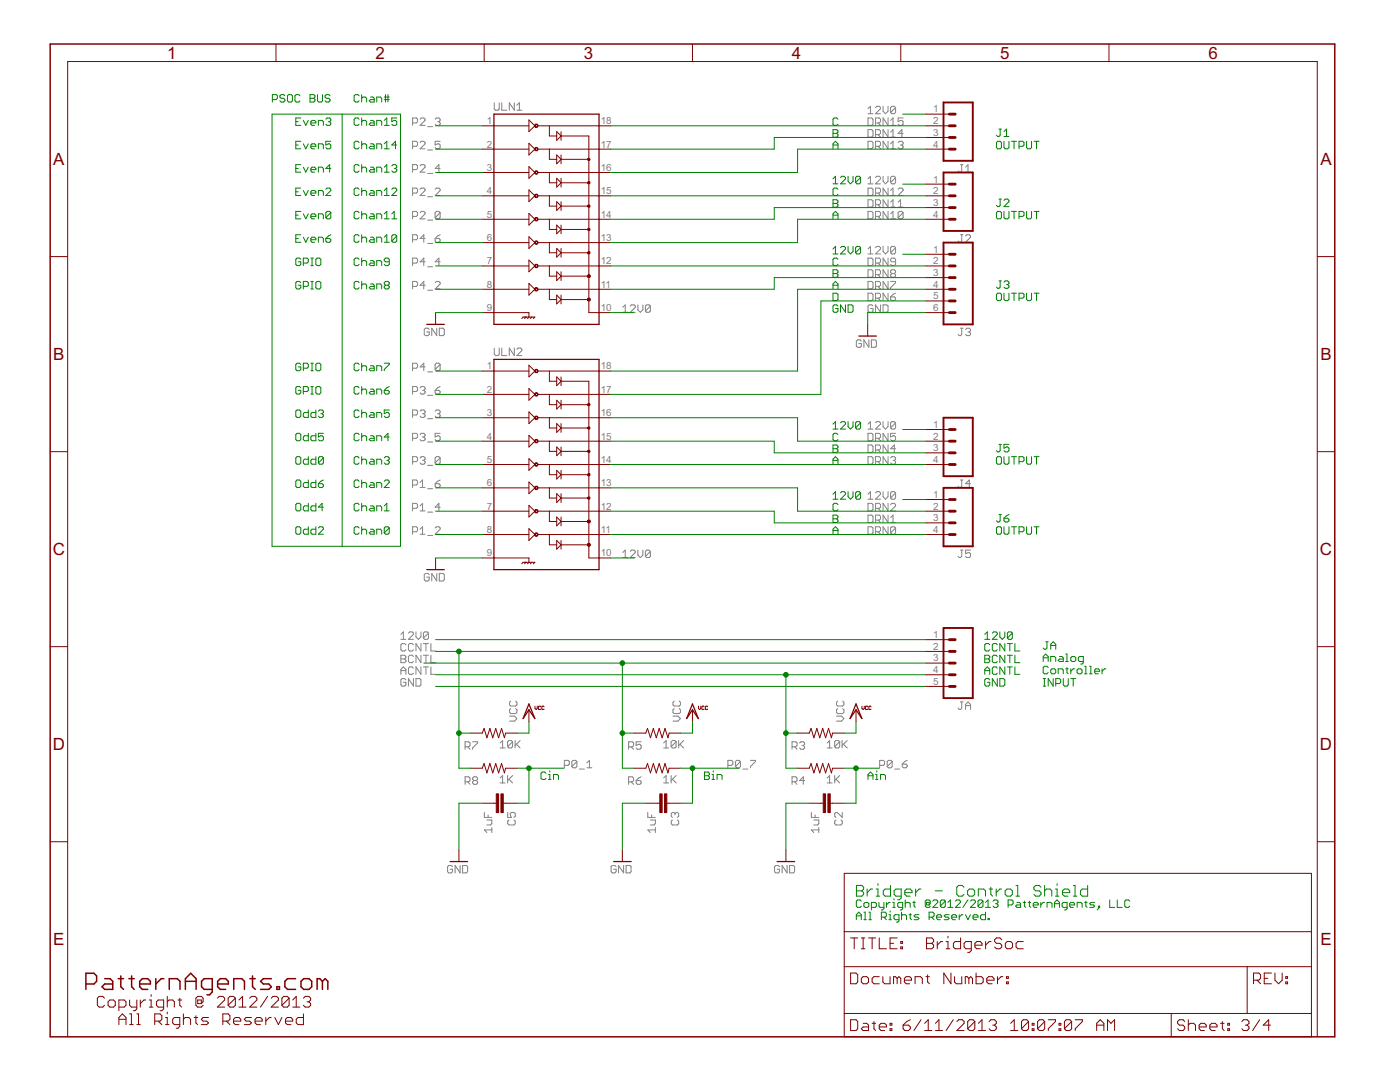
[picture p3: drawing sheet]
<svg xmlns="http://www.w3.org/2000/svg" width="279mm" height="216mm" viewBox="0 0 279 216" stroke-linecap="round" stroke-linejoin="round" font-family="sans-serif">
<defs><g id="words">
<g font-size="3.8" fill="#800000">
<text x="33.4" y="11.7">1</text>
<text x="74.9" y="11.7">2</text>
<text x="116.5" y="11.7">3</text>
<text x="158" y="11.7">4</text>
<text x="199.6" y="11.7">5</text>
<text x="241.2" y="11.7">6</text>
<text x="10.6" y="32.9">A</text>
<text x="263.5" y="32.9">A</text>
<text x="10.6" y="71.8">B</text>
<text x="263.5" y="71.8">B</text>
<text x="10.5" y="110.8">C</text>
<text x="263.4" y="110.8">C</text>
<text x="10.5" y="149.7">D</text>
<text x="263.4" y="149.7">D</text>
<text x="10.6" y="188.6">E</text>
<text x="263.5" y="188.6">E</text>
</g>
<g font-size="2.2" fill="#808080">
<text x="186.2" y="22.4">1</text>
<text x="97.1" y="24.8">1</text>
<text x="97.1" y="29.4">2</text>
<text x="119.9" y="29.4">17</text>
<text x="119.9" y="24.8">18</text>
<text x="186.2" y="24.8">2</text>
<text x="186.2" y="27.1">3</text>
<text x="186.2" y="29.4">4</text>
<text x="97.1" y="34.1">3</text>
<text x="119.9" y="34.1">16</text>
<text x="97.1" y="38.8">4</text>
<text x="119.9" y="38.8">15</text>
<text x="186.2" y="36.4">1</text>
<text x="186.2" y="38.8">2</text>
<text x="186.2" y="41.1">3</text>
<text x="97.1" y="43.4">5</text>
<text x="119.9" y="43.4">14</text>
<text x="186.2" y="43.4">4</text>
<text x="97.1" y="48.1">6</text>
<text x="97.1" y="52.7">7</text>
<text x="119.9" y="52.7">12</text>
<text x="119.9" y="48.1">13</text>
<text x="186.2" y="50.4">1</text>
<text x="186.2" y="52.7">2</text>
<text x="97.1" y="57.4">8</text>
<text x="119.9" y="57.4">11</text>
<text x="186.2" y="55.1">3</text>
<text x="186.2" y="57.4">4</text>
<text x="186.2" y="59.7">5</text>
<text x="97.1" y="62.1">9</text>
<text x="119.9" y="62.1">10</text>
<text x="186.2" y="62.1">6</text>
<text x="97.1" y="73.7">1</text>
<text x="119.9" y="73.7">18</text>
<text x="97.1" y="78.4">2</text>
<text x="97.1" y="83">3</text>
<text x="119.9" y="83">16</text>
<text x="119.9" y="78.4">17</text>
<text x="97.1" y="87.7">4</text>
<text x="119.9" y="87.7">15</text>
<text x="186.2" y="85.4">1</text>
<text x="186.2" y="87.7">2</text>
<text x="97.1" y="92.4">5</text>
<text x="119.9" y="92.4">14</text>
<text x="186.2" y="90">3</text>
<text x="186.2" y="92.4">4</text>
<text x="97.1" y="97">6</text>
<text x="97.1" y="101.7">7</text>
<text x="119.9" y="101.7">12</text>
<text x="119.9" y="97">13</text>
<text x="186.2" y="99.4">1</text>
<text x="186.2" y="101.7">2</text>
<text x="97.1" y="106.3">8</text>
<text x="119.9" y="106.3">11</text>
<text x="186.2" y="104">3</text>
<text x="186.2" y="106.3">4</text>
<text x="97.1" y="111">9</text>
<text x="119.9" y="111">10</text>
<text x="186.2" y="127.3">1</text>
<text x="186.2" y="129.6">2</text>
<text x="186.2" y="132">3</text>
<text x="186.2" y="134.3">4</text>
<text x="186.2" y="136.6">5</text>
</g>
</g></defs>
<g fill="none" stroke="#808080" stroke-width=".2">
<path d="M82.3 33.8h.8l.2-.2v-.5l-.2-.2h-.8v1.5M82.3 38.5h.8l.2-.2v-.5l-.2-.3h-.8v1.5M82.3 29.2h.8l.2-.3v-.5l-.2-.2h-.8v1.5M82.3 24.5h.8l.2-.2v-.5l-.2-.3h-.8v1.5M83.8 33.1l.3-.2h.5l.2 .2v.3l-1 1h1M83.8 37.8l.3-.3h.5l.2 .3v.2l-1 1h1M83.8 28.4l.3-.2h.5l.2 .2v.3l-1 1h1M83.8 23.8l.3-.3h.5l.2 .3v.2l-1 1h1M85.3 39.3h1M85.3 34.6h1M85.3 25.3h1M85.3 29.9h1"/>
<path d="M86.8 37.8l.3-.3h.5l.2 .3v.2l-1 1h1M86.8 23.8l.3-.3h.5l.2 .3v.2l-.2 .3M87.3 24.3h.3M87.6 24.3l.2 .2v.3l-.2 .2h-.5l-.3-.2M87.8 28.2h-1v.7l.8-.2 .2 .2v.5l-.2 .3h-.5l-.3-.3M87.8 33.6h-1l.8-.7v1.5M98.6 20.5v1.3l.3 .2h.5l.2-.2v-1.3M100.1 20.5v1.5h1M102.6 20.5v1.5l-1-1.5v1.5M103.1 22h1M103.1 21l.6-.5v1.5M173.2 23.5h.8l.2 .3v1l-.2 .2h-.8z"/>
<path d="M173.2 25.9h.8l.2 .2v1l-.2 .3h-.8zM173.2 28.2h.8l.2 .2v1l-.2 .3h-.8zM173.2 37.5h.8l.2 .3v1l-.2 .2h-.8zM173.2 39.9h.8l.2 .2v1l-.2 .2h-.8zM173.2 21.7l.5-.5v1.5M173.2 35.7l.5-.5v1.5M173.2 36.7h1M173.2 22.7h1M174.7 24.5h.8l.2-.2v-.5l-.2-.3h-.8v1.5M174.7 26.9h.8l.2-.3v-.5l-.2-.2h-.8v1.5M174.7 29.2h.8l.2-.3v-.5l-.2-.2h-.8v1.5M174.7 38.5h.8l.2-.2v-.5l-.2-.3h-.8v1.5"/>
<path d="M174.7 21.5l.3-.3h.5l.2 .3v.2l-1 1h1M174.7 35.4l.3-.2h.5l.2 .2v.3l-1 1h1M175.2 38.5l.5 .5M175.2 29.2l.5 .5M175.2 26.9l.5 .5M175.2 24.5l.5 .5M176.2 21.2v1l.5 .5 .5-.5v-1M176.2 35.2v1l.5 .5 .5-.5v-1M177.2 23.5v1.5l-1-1.5v1.5M177.2 25.9v1.5l-1-1.5v1.5M177.2 28.2v1.5l-1-1.5v1.5M177.2 37.5v1.5l-1-1.5v1.5"/>
<path d="M177.2 39.9v1.4l-1-1.4v1.4M177.7 24l.5-.5v1.5M177.7 26.4l.5-.5v1.5M177.7 28.7l.5-.5v1.5M177.7 38l.5-.5v1.5M177.7 39h1M177.7 29.7h1M177.7 27.4h1M177.7 25h1M178.7 21.5v1l-.2 .2h-.5l-.3-.2M178.7 35.4v1l-.2 .3h-.5l-.3-.3M178.7 21.5l-.2-.3h-.5l-.3 .3v1"/>
<path d="M178.7 35.4l-.2-.2h-.5l-.3 .2v1M178.7 35.4l-1 1M178.7 21.5l-1 1M179.2 28.4l.3-.2h.5l.2 .2v.3l-.2 .2M179.2 37.8l.3-.3h.5l.2 .3v.2l-1 1h1M179.7 28.9h.3M180 28.9l.2 .3v.2l-.2 .3h-.5l-.3-.3M180.2 23.5h-1v.8l.8-.3 .2 .3v.5l-.2 .2h-.5l-.3-.2M180.2 26.6h-1l.8-.7v1.5M191.7 32.9h.5M191.9 32.9v1.2l-.2 .3h-.2l-.3-.3M192.7 34.4h1"/>
<path d="M192.7 33.4l.5-.5v1.5M82.3 47.8h.8l.2-.2v-.5l-.2-.3h-.8v1.5M82.3 57.1h.8l.2-.2v-.5l-.2-.2h-.8v1.5M82.3 52.5h.8l.2-.3v-.4l-.2-.3h-.8v1.5M82.3 43.2h.8l.2-.3v-.5l-.2-.2h-.8v1.5M83.8 42.4l.3-.2h.5l.2 .2v.3l-1 1h1M84.8 52.2h-1l.8-.7v1.5M84.8 47.6h-1l.8-.8v1.5M84.8 56.9h-1l.8-.7v1.5M85.3 57.9h1M85.3 53.2h1M85.3 48.6h1"/>
<path d="M85.3 43.9h1M86.8 47.6h.8l.2 .2v.3l-.2 .2h-.5l-.3-.2zM86.8 56.4l.3-.2h.5l.2 .2v.3l-1 1h1M87.8 52.2h-1l.8-.7v1.5M87.8 42.4v1l-.2 .3h-.5l-.3-.3M87.8 42.4l-.2-.2h-.5l-.3 .2v1M87.8 46.8l-1 .8M87.8 42.4l-1 1M173.2 42.2h.8l.2 .2v1l-.2 .3h-.8zM173.2 51.5h.8l.2 .3v.9l-.2 .3h-.8zM173.2 53.8h.8l.2 .3v1l-.2 .2h-.8zM173.2 56.2h.8l.2 .2v1l-.2 .3h-.8z"/>
<path d="M173.2 58.5h.8l.2 .2v1l-.2 .3h-.8zM173.2 49.7l.5-.5v1.5M173.2 50.7h1M174.7 40.9h.8l.2-.3v-.5l-.2-.2h-.8v1.4M174.7 43.2h.8l.2-.3v-.5l-.2-.2h-.8v1.5M174.7 52.5h.8l.2-.3v-.4l-.2-.3h-.8v1.5M174.7 54.8h.8l.2-.2v-.5l-.2-.3h-.8v1.5M174.7 57.1h.8l.2-.2v-.5l-.2-.2h-.8v1.5M174.7 59.5h.8l.2-.3v-.5l-.2-.2h-.8v1.5M174.7 49.4l.3-.2h.5l.2 .2v.3l-1 1h1M175.2 57.1l.5 .6M175.2 54.8l.5 .5"/>
<path d="M175.2 52.5l.5 .5M175.2 43.2l.5 .5M175.2 40.9l.5 .4M175.2 59.5l.5 .5M176.2 49.2v1l.5 .5 .5-.5v-1M177.2 42.2v1.5l-1-1.5v1.5M177.2 51.5v1.5l-1-1.5v1.5M177.2 53.8v1.5l-1-1.5v1.5M177.2 56.2v1.5l-1-1.5v1.5M177.2 58.5v1.5l-1-1.5v1.5M177.7 56.2h1v.2l-1 1v.3M177.7 59.2h.8l.2 .3v.2l-.2 .3h-.5l-.3-.3z"/>
<path d="M177.7 40.3l.5-.4v1.4M177.7 42.7l.5-.5v1.5M177.7 43.7h1M177.7 41.3h1M178 54.6l-.3-.3v-.2l.3-.3h.5l.2 .3v.2l-.2 .3M178 54.6l-.3 .2v.3l.3 .2h.5l.2-.2v-.3l-.2-.2M178 54.6h.5M178.7 49.4v1l-.2 .3h-.5l-.3-.3M178.7 52.2h-.7l-.3-.2v-.2l.3-.3h.5l.2 .3v.9l-.2 .3h-.5l-.3-.3M178.7 49.4l-.2-.2h-.5l-.3 .2v1M178.7 49.4l-1 1M178.7 58.5l-.5 .2-.5 .5"/>
<path d="M179.2 41.3h1M179.2 40.3l.5-.4v1.4M180.2 42.4v1l-.2 .3h-.5l-.3-.3M180.2 42.4l-.2-.2h-.5l-.3 .2v1M180.2 42.4l-1 1M191.7 46.8h.5M191.9 46.8v1.3l-.2 .2h-.2l-.3-.2M192.7 47.1l.3-.3h.4l.3 .3v.2l-1 1h1M82.3 73.5h.8l.2-.3v-.5l-.2-.2h-.8v1.5M82.3 78.1h.8l.2-.2v-.5l-.2-.3h-.8v1.5M83.8 77.4l.3-.3h.5l.2 .3v.2l-.2 .3M84.3 77.9h.3"/>
<path d="M84.6 77.9l.2 .2v.3l-.2 .2h-.5l-.3-.2M84.8 73.2h-1l.8-.7v1.5M85.3 78.9h1M85.3 74.2h1M85.7 65.7l-.3-.2h-.5l-.2 .2v1l.2 .3h.5l.3-.3v-.5h-.5M86.8 77.9h.8l.2 .2v.3l-.2 .2h-.5l-.3-.2zM87.2 65.5v1.5l-1-1.5v1.5M87.7 65.5h.7l.3 .2v1l-.3 .3h-.7zM87.8 72.7v1l-.2 .3h-.5l-.3-.3M87.8 72.7l-.2-.2h-.5l-.3 .2v1M87.8 77.1l-.5 .3-.5 .5M87.8 72.7l-1 1"/>
<path d="M98.6 69.4v1.3l.3 .3h.5l.2-.3v-1.3M100.1 69.4v1.6h1M102.6 69.4v1.6l-1-1.6v1.6M103.1 69.7l.3-.3h.5l.2 .3v.3l-1 1h1M124.3 62.3h1M124.3 61.3l.5-.5v1.5M125.8 61.1l.2-.3h.5l.3 .3v.2l-1 1h1M127.3 60.8v1l.5 .5 .5-.5v-1M129.8 61.1l-.3-.3h-.5l-.2 .3v1M129.8 61.1v1l-.3 .2h-.5l-.2-.2M129.8 61.1l-1 1M171.9 68.1l-.3-.3h-.4l-.3 .3v1l.3 .2h.4l.3-.2v-.5h-.5"/>
<path d="M173.4 67.8v1.5l-1-1.5v1.5M173.9 67.8h.7l.3 .3v1l-.3 .2h-.7zM174.2 61.1l-.2-.3h-.5l-.3 .3v1l.3 .2h.5l.2-.2v-.5h-.5M175.7 60.8v1.5l-1-1.5v1.5M176.2 60.8h.8l.2 .3v1l-.2 .2h-.8zM191.7 65.5h.5M191.9 65.5v1.2l-.2 .3h-.2l-.3-.3M192.7 65.7l.3-.2h.4l.3 .2v.3l-.3 .2M193.2 66.2h.2M193.4 66.2l.3 .3v.2l-.3 .3h-.4l-.3-.3M82.3 96.8h.8l.2-.3v-.5l-.2-.2h-.8v1.5M82.3 87.5h.8l.2-.3v-.5l-.2-.2h-.8v1.4"/>
<path d="M82.3 92.1h.8l.2-.2v-.5l-.2-.3h-.8v1.5M82.3 82.8h.8l.2-.3v-.5l-.2-.2h-.8v1.5M83.8 97.3h1M83.8 86.7l.3-.2h.5l.2 .2v.3l-.2 .2M83.8 91.4l.3-.3h.5l.2 .3v.2l-.2 .3M83.8 96.3l.5-.5v1.5M83.8 82l.3-.2h.5l.2 .2v.3l-.2 .2M84.3 91.9h.3M84.3 87.2h.3M84.3 82.5h.3M84.6 82.5l.2 .3v.2l-.2 .3h-.5l-.3-.3M84.6 87.2l.2 .3v.2l-.2 .2h-.5l-.3-.2"/>
<path d="M84.6 91.9l.2 .2v.3l-.2 .2h-.5l-.3-.2M85.3 97.5h1M85.3 92.9h1M85.3 88.2h1M85.3 83.5h1M86.8 96.5h.8l.2 .3v.2l-.2 .3h-.5l-.3-.3zM86.8 82l.3-.2h.5l.2 .2v.3l-.2 .2M87.3 82.5h.3M87.6 82.5l.2 .3v.2l-.2 .3h-.5l-.3-.3M87.8 86.5h-1v.7l.5-.2h.3l.2 .2v.5l-.2 .2h-.5l-.3-.2M87.8 91.4v1l-.2 .2h-.5l-.3-.2M87.8 91.4l-.2-.3h-.5l-.3 .3v1"/>
<path d="M87.8 95.8l-1 .7M87.8 91.4l-1 1M173.2 86.5h.8l.2 .2v1l-.2 .2h-.8zM173.2 88.8h.8l.2 .2v1l-.2 .3h-.8zM173.2 91.1h.8l.2 .3v1l-.2 .2h-.8zM173.2 98.6l.5-.5v1.5M173.2 84.6l.5-.5v1.5M173.2 99.6h1M173.2 85.6h1M174.7 87.5h.8l.2-.3v-.5l-.2-.2h-.8v1.4M174.7 89.8h.8l.2-.3v-.5l-.2-.2h-.8v1.5M174.7 92.1h.8l.2-.2v-.5l-.2-.3h-.8v1.5"/>
<path d="M174.7 84.4l.3-.3h.5l.2 .3v.2l-1 1h1M174.7 98.4l.3-.3h.5l.2 .3v.2l-1 1h1M175.2 87.5l.5 .4M175.2 89.8l.5 .5M175.2 92.1l.5 .5M176.2 84.1v1l.5 .5 .5-.5v-1M176.2 98.1v1l.5 .5 .5-.5v-1M177.2 86.5v1.4l-1-1.4v1.4M177.2 88.8v1.5l-1-1.5v1.5M177.2 91.1v1.5l-1-1.5v1.5M177.7 91.4l.3-.3h.5l.2 .3v.2l-.2 .3M178.2 91.9h.3"/>
<path d="M178.5 91.9l.2 .2v.3l-.2 .2h-.5l-.3-.2M178.7 84.4v1l-.2 .2h-.5l-.3-.2M178.7 86.5h-1v.7l.5-.2h.3l.2 .2v.5l-.2 .2h-.5l-.3-.2M178.7 98.4v1l-.2 .2h-.5l-.3-.2M178.7 84.4l-.2-.3h-.5l-.3 .3v1M178.7 98.4l-.2-.3h-.5l-.3 .3v1M178.7 89.5h-1l.8-.7v1.5M178.7 98.4l-1 1M178.7 84.4l-1 1M191.7 95.8h.5M191.9 95.8v1.2l-.2 .3h-.2l-.3-.3M193.7 96.5h-1l.7-.7v1.5"/>
<path d="M82.3 101.4h.8l.2-.2v-.5l-.2-.3h-.8v1.5M82.3 106.1h.8l.2-.2v-.6l-.2-.2h-.8v1.5M83.8 101.9h1M83.8 106.6h1M83.8 105.6l.5-.5v1.5M83.8 100.9l.5-.5v1.5M85.3 106.8h1M85.3 102.2h1M85.7 114.7l-.3-.3h-.5l-.2 .3v1l.2 .2h.5l.3-.2v-.5h-.5M86.8 105.3l.3-.2h.5l.2 .2v.3l-1 1h1M87.2 114.4v1.5l-1-1.5v1.5M87.7 114.4h.7l.3 .3v1l-.3 .2h-.7z"/>
<path d="M87.8 101.2h-1l.8-.8v1.5M124.3 111.3h1M124.3 110.3l.5-.5v1.5M125.8 110l.2-.2h.5l.3 .2v.3l-1 1h1M127.3 109.8v1l.5 .5 .5-.5v-1M129.8 110v1l-.3 .3h-.5l-.2-.3M129.8 110l-.3-.2h-.5l-.2 .2v1M129.8 110l-1 1M173.2 100.4h.8l.2 .3v1l-.2 .2h-.8zM173.2 102.8h.8l.2 .2v1l-.2 .3h-.8zM173.2 105.1h.8l.2 .2v1l-.2 .3h-.8zM174.7 101.4h.8l.2-.2v-.5l-.2-.3h-.8v1.5"/>
<path d="M174.7 103.8h.8l.2-.3v-.5l-.2-.2h-.8v1.5M174.7 106.1h.8l.2-.2v-.6l-.2-.2h-.8v1.5M175.2 101.4l.5 .5M175.2 103.8l.5 .5M175.2 106.1l.5 .5M177.2 100.4v1.5l-1-1.5v1.5M177.2 102.8v1.5l-1-1.5v1.5M177.2 105.1v1.5l-1-1.5v1.5M177.7 100.7l.3-.3h.5l.2 .3v.2l-1 1h1M177.7 104.3h1M177.7 103.3l.5-.5v1.5M178.7 105.3v1l-.2 .3h-.5l-.3-.3"/>
<path d="M178.7 105.3l-.2-.2h-.5l-.3 .2v1M178.7 105.3l-1 1M191.7 109.8h.5M191.9 109.8v1.2l-.2 .3h-.2l-.3-.3M193.7 109.8h-1v.7l.5-.2h.2l.3 .2v.5l-.3 .3h-.4l-.3-.3M80 130.7h.8l.2 .3v.2l-.2 .3 .2 .2v.3l-.2 .2h-.8zM80 134.6v-1l.5-.5 .5 .5v1M80 126.6l.5-.5v1.5M80 127.6h1M80 131.5h.8M80 133.8h1M81 135.7l-.2-.3h-.6l-.2 .3v1l.2 .2h.6l.2-.2v-.6h-.5"/>
<path d="M81 128.7l-.2-.3h-.6l-.2 .3v.9l.2 .3h.6l.2-.3M81.5 126.3l.2-.2h.6l.2 .2v.3l-1 1h1M82.5 128.7l-.2-.3h-.6l-.2 .3v.9l.2 .3h.6l.2-.3M82.5 131l-.2-.3h-.6l-.2 .3v1l.2 .2h.6l.2-.2M82.5 133.3l-.2-.2h-.6l-.2 .2v1l.2 .3h.6l.2-.3M82.5 135.4v1.5l-1-1.5v1.5M83 135.4h.8l.2 .3v1l-.2 .2h-.8zM83 126.1v1l.5 .5 .5-.5v-1M84 128.4v1.5l-1-1.5v1.5M84 130.7v1.5l-1-1.5v1.5M84 133.1v1.5l-1-1.5v1.5M84.5 128.4h1"/>
<path d="M84.5 130.7h1M84.5 133.1h1M85 128.4v1.5M85 130.7v1.5M85 133.1v1.5M85.5 126.3v1l-.2 .3h-.5l-.3-.3M85.5 126.3l-.2-.2h-.5l-.3 .2v1M85.5 126.3l-1 1M86 128.4v1.5h1M86 130.7v1.5h1M86 133.1v1.5h1M101.9 139.9l-.2 .2v.5l.2 .3h1l.3-.3v-.5l-.3-.2"/>
<path d="M134.6 139.9l-.3 .2v.5l.3 .3h1l.2-.3v-.5l-.2-.2M167.2 139.9l-.3 .2v.5l.3 .3h1l.2-.3v-.5l-.2-.2M92.8 149h.8l.2-.2v-.5l-.2-.3h-.8v1.5M92.8 156h.8l.2-.3v-.4l-.2-.3h-.8v1.5M93.3 156l.5 .5M93.3 149l.5 .5M94.3 148h1v.3l-1 .9v.3M94.6 155.7l-.3 .3v.3l.3 .2h.5l.2-.2v-.3l-.2-.3M94.6 155.7l-.3-.2v-.2l.3-.3h.5l.2 .3v.2l-.2 .2M94.6 155.7h.5M99.8 155.2l.5-.5v1.5M99.8 148.3l.5-.5v1.4"/>
<path d="M99.8 156.2h1M99.8 149.2h1M101.3 154.7v1.5M101.6 155.5l.7 .7M101.7 142.9h1l.5 .5-.5 .5h-1M101.9 141.4l-.2 .2v.5l.2 .3h1l.3-.3v-.5l-.3-.2M102.3 148l-.2-.2h-.5l-.3 .2v1M102.3 154.7l-1 1M102.3 148v1l-.2 .2h-.5l-.3-.2M102.3 148l-1 1M102.8 147.8v1.4M103.1 148.5l.7 .7"/>
<path d="M103.8 147.8l-1 1M112.6 152.7h.8l.2-.2v-.5l-.2-.3h-.8v1.5M115.1 152l-.2-.3h-.5l-.3 .3v1M115.1 152v1l-.2 .2h-.5l-.3-.2M115.1 152l-1 1M115.6 153.5h1M117.1 153.2h1M117.1 152.2l.5-.5v1.5M125.5 156h.7l.2-.3v-.4l-.2-.3h-.7v1.5M125.5 149h.7l.2-.2v-.5l-.2-.3h-.7v1.5M125.9 156l.5 .5M125.9 149l.5 .5"/>
<path d="M127 155.7h.7l.3 .3v.3l-.3 .2h-.5l-.2-.2zM128 155l-1 .7M128 148h-1v.8l.4-.3h.3l.3 .3v.4l-.3 .3h-.5l-.2-.3M132.4 156.2h1M132.4 155.2l.5-.5v1.5M132.4 148.3l.5-.5v1.4M132.4 149.2h1M133.9 154.7v1.5M134.2 155.5l.7 .7M134.3 142.9h1l.5 .5-.5 .5h-1M134.6 141.4l-.3 .2v.5l.3 .3h1l.2-.3v-.5l-.2-.2M134.9 148l-.2-.2h-.5l-.3 .2v1"/>
<path d="M134.9 154.7l-1 1M134.9 148v1l-.2 .2h-.5l-.3-.2M134.9 148l-1 1M135.4 147.8v1.4M135.7 148.5l.7 .7M136.4 147.8l-1 1M145.3 152.7h.7l.3-.2v-.5l-.3-.3h-.7v1.5M147.8 152l-.3-.3h-.5l-.2 .3v1M147.8 152v1l-.3 .2h-.5l-.2-.2M147.8 152l-1 1M148.3 153.5h1M149.8 151.7h1v.3l-1 1v.2"/>
<path d="M158.1 156h.7l.3-.3v-.4l-.3-.3h-.7v1.5M158.1 149h.7l.3-.2v-.5l-.3-.3h-.7v1.5M158.6 156l.5 .5M158.6 149l.5 .5M159.6 148.3l.2-.3h.5l.3 .3v.2l-.3 .3M160.1 148.8h.2M160.3 148.8l.3 .2v.2l-.3 .3h-.5l-.2-.3M160.6 155.7h-1l.7-.7v1.5M165.1 156.2h1M165.1 155.2l.5-.5v1.5M165.1 148.3l.5-.5v1.4M165.1 149.2h1"/>
<path d="M166.6 154.7v1.5M166.8 155.5l.8 .7M166.9 142.9h1l.5 .5-.5 .5h-1M167.2 141.4l-.3 .2v.5l.3 .3h1l.2-.3v-.5l-.2-.2M167.6 148l-.3-.2h-.5l-.2 .2v1M167.6 154.7l-1 1M167.6 148v1l-.3 .2h-.5l-.2-.2M167.6 148l-1 1M168.1 147.8v1.4M168.3 148.5l.8 .7M169.1 147.8l-1 1M175.6 152.7h.7l.3-.2v-.5l-.3-.3h-.7v1.5"/>
<path d="M178.1 152l-.3-.3h-.5l-.2 .3v1M178.1 152v1l-.3 .2h-.5l-.2-.2M178.1 152l-1 1M178.6 153.5h1M180.1 152.5h.7l.3 .2v.3l-.3 .2h-.5l-.2-.2zM181.1 151.7l-.5 .3-.5 .5M191.7 140.1h.5M191.9 140.1v1.2l-.2 .3h-.2l-.3-.3M192.7 141.6v-1l.5-.5 .5 .5v1M192.7 140.8h1M90.3 172.9l-.2-.2h-.5l-.3 .2v1l.3 .3h.5l.2-.3v-.5h-.5M91.8 172.7v1.5l-1-1.5v1.5"/>
<path d="M92.3 172.7h.8l.2 .2v1l-.2 .3h-.8zM96.7 162.1v1h1.4M97.2 163.6h.9v.8l-.2 .2h-.7M97.4 162.6v.5M98.1 165.6h-1.4l.5 .5M98.1 165.1v1M101.3 162.1v1h.8l-.3-.5v-.3l.3-.2h.5l.2 .2v.6l-.2 .2M101.6 163.6l-.3 .3v.5l.3 .2h1l.2-.2v-.5l-.2-.3M123 172.9l-.3-.2h-.5l-.2 .2v1l.2 .3h.5l.3-.3v-.5h-.6M124.5 172.7v1.5l-1.1-1.5v1.5M124.9 172.7h.8l.2 .2v1l-.2 .3h-.8zM129.3 162.1v1h1.5"/>
<path d="M129.8 163.6h1v.8l-.3 .2h-.7M130 162.6v.5M130.8 165.6h-1.5l.5 .5M130.8 165.1v1M134.2 163.6l-.2 .3v.5l.2 .2h1l.2-.2v-.5l-.2-.3M134.7 162.3l-.2-.2h-.3l-.2 .2v.6l.2 .2M134.7 162.3l.3-.2h.2l.2 .2v.6l-.2 .2M134.7 162.3v.3M155.6 172.9l-.3-.2h-.5l-.2 .2v1l.2 .3h.5l.3-.3v-.5h-.5M157.1 172.7v1.5l-1-1.5v1.5M157.6 172.7h.7l.3 .2v1l-.3 .3h-.7zM161.9 162.1v1h1.5"/>
<path d="M162.4 163.6h1v.8l-.2 .2h-.8M162.7 162.6v.5M163.4 165.6h-1.5l.5 .5M163.4 165.1v1M166.8 163.6l-.2 .3v.5l.2 .2h1l.3-.2v-.5l-.3-.3M168.1 162.1v1l-1-1h-.3l-.2 .2v.6l.2 .2"/>
</g>
<g fill="none" stroke="#800000" stroke-width=".3">
<path d="M10 8.8h256.4v198.1h-256.4zM17.1 196.3h1.7l.5-.5v-1.1l-.5-.5h-1.7v3.2M20.9 195.3h1.1l.5 .5v1.6h-1.6l-.5-.5 .5-.6h1.6M23.6 195.3h1.1M24.1 194.7v2.2l.6 .5M25.7 195.3h1.1M26.3 194.7v2.2l.5 .5M27.9 196.3h2.1v-.5l-.5-.5h-1.1l-.5 .5v1.1l.5 .5h1.1M31.1 195.3v2.1M32.7 195.3h-.5l-1.1 1M33.8 197.4v-2.1h1.6l.5 .5v1.6M37 197.4v-2.1l1.1-1.1 1 1.1v2.1"/>
<path d="M37 195.8h2.1M42.4 197.4h-1.7l-.5-.5v-1.1l.5-.5h1.7v2.7l-.6 .5h-.5M43.4 196.3h2.2v-.5l-.6-.5h-1l-.6 .5v1.1l.6 .5h1M46.7 197.4v-2.1h1.6l.5 .5v1.6M49.9 195.3h1M50.4 194.7v2.2l.5 .5M54.2 195.3h-1.6l-.6 .5 .6 .5h1l.6 .6-.6 .5h-1.6M55.2 196.9h.6v.5h-.6zM59 195.3h-1.6l-.5 .5v1.1l.5 .5h1.6M60.1 195.8l.5-.5h1.1l.5 .5v1.1l-.5 .5h-1.1l-.5-.5zM64.3 195.8l-.5-.5h-.5v2.1M64.3 195.8v1.6"/>
<path d="M64.3 195.8l.6-.5 .5 .5v1.6"/>
</g>
<g fill="none" stroke="#800000" stroke-width=".2">
<path d="M55.1 8.8v3.5M96.6 8.8v3.5M138.2 8.8v3.5M179.8 8.8v3.5M221.3 8.8v3.5M96.2 39.1h9.4M96.2 25.1h9.4M96.2 29.8h9.4M96.2 34.4h9.4M105.6 23.9l1.1 1.2-1.1 1.2zM105.6 28.6l1.1 1.2-1.1 1.1zM105.6 33.3l1.1 1.1-1.1 1.2z"/>
<path d="M105.6 37.9l1.1 1.2-1.1 1.1zM107.3 39.1h14.6M107.3 25.1h14.6M107.3 29.8h14.6M107.3 34.4h14.6M109.6 25.1v2h1.5M109.6 29.8v2h1.5M109.6 34.4v2.1h1.5M109.6 39.1v2h1.5M111.1 26.3l.9 .8-.9 .9zM111.1 30.9l.9 .9-.9 .9zM111.1 35.6l.9 .9-.9 .8z"/>
<path d="M112 27.1h5.5v35.3h4.4M112 31.8h5.5M112 26.3v1.7M112 30.9v1.8M112 35.6v1.7M112 36.5h5.5M184.8 36.7h4.7M184.8 39.1h4.7M184.8 22.8h4.7M184.8 25.1h4.7M184.8 27.4h4.7M184.8 29.8h4.7"/>
<path d="M10 51.2h3.5M96.2 43.8h9.4M96.2 53.1h9.4M96.2 57.7h9.4M96.2 48.4h9.4M105.6 42.6l1.1 1.2-1.1 1.1zM105.6 47.2l1.1 1.2-1.1 1.2zM105.6 51.9l1.1 1.2-1.1 1.1zM105.6 56.6l1.1 1.1-1.1 1.2zM107.3 43.8h14.6M107.3 53.1h14.6M107.3 57.7h14.6"/>
<path d="M107.3 48.4h14.6M109.6 43.8v2h1.5M109.6 48.4v2h1.5M109.6 53.1v2h1.5M109.6 57.7v2.1h1.5M111.1 40.2l.9 .9-.9 .9zM111.1 44.9l.9 .9-.9 .9zM111.1 49.6l.9 .8-.9 .9zM111.1 54.2l.9 .9-.9 .9zM111.1 58.9l.9 .9-.9 .8zM112 40.2v1.8M112 44.9v1.8"/>
<path d="M112 49.6v1.7M112 54.2v1.8M112 58.9v1.7M112 41.1h5.5M112 45.8h5.5M112 50.4h5.5M112 55.1h5.5M112 59.8h5.5M184.8 41.4h4.7M184.8 43.8h4.7M184.8 50.7h4.7M184.8 53.1h4.7"/>
<path d="M184.8 55.4h4.7M184.8 57.7h4.7M262.9 51.2h3.5M86.9 62.4v2.3M96.2 62.4h9.4v.9l-.3 .3M96.2 74h9.4M96.2 78.7h9.4M104.1 63.6l.3-.3h2.3l-.3 .3M105 63.3l-.3 .3M105.6 72.9l1.1 1.1-1.1 1.2zM105.6 77.5l1.1 1.2-1.1 1.2zM106.2 63.3l-.3 .3"/>
<path d="M107.3 74h14.6M107.3 78.7h14.6M109.6 74v2.1h1.5M109.6 78.7v2.1h1.5M111.1 75.2l.9 .9-.9 .9zM111.1 79.9l.9 .9-.9 .8zM112 75.2v1.8M112 79.9v1.7M112 76.1h5.5v35.2h4.4M173.2 64.7v2.4M184.8 60h4.7M184.8 62.4h4.7"/>
<path d="M10 90.1h3.5M96.2 88h9.4M96.2 92.7h9.4M96.2 83.4h9.4M96.2 97.3h9.4M105.6 82.2l1.1 1.2-1.1 1.1zM105.6 86.9l1.1 1.1-1.1 1.2zM105.6 91.5l1.1 1.2-1.1 1.2zM105.6 96.2l1.1 1.1-1.1 1.2zM107.3 88h14.6M107.3 92.7h14.6M107.3 83.4h14.6"/>
<path d="M107.3 97.3h14.6M109.6 83.4v2h1.5M109.6 88v2.1h1.5M109.6 92.7v2h1.5M109.6 97.3v2.1h1.5M111.1 84.5l.9 .9-.9 .9zM111.1 89.2l.9 .9-.9 .8zM111.1 93.9l.9 .8-.9 .9zM111.1 98.5l.9 .9-.9 .9zM112 84.5v1.8M112 89.2v1.7M112 93.9v1.7"/>
<path d="M112 98.5v1.8M112 80.8h5.5M112 85.4h5.5M112 90.1h5.5M112 94.7h5.5M112 99.4h5.5M184.8 99.7h4.7M184.8 85.7h4.7M184.8 88h4.7M184.8 90.4h4.7M184.8 92.7h4.7M262.9 90.1h3.5"/>
<path d="M86.9 111.3v2.4M96.2 102h9.4M96.2 106.7h9.4M96.2 111.3h9.4v.9l-.3 .3M104.1 112.5l.3-.3h2.3l-.3 .3M105 112.2l-.3 .3M105.6 100.8l1.1 1.2-1.1 1.2zM105.6 105.5l1.1 1.2-1.1 1.1zM106.2 112.2l-.3 .3M107.3 102h14.6M107.3 106.7h14.6M109.6 102v2.1h1.5"/>
<path d="M109.6 106.7v2h1.5M111.1 103.2l.9 .9-.9 .8zM111.1 107.8l.9 .9-.9 .9zM112 103.2v1.7M112 107.8v1.8M112 104.1h5.5M112 108.7h5.5M184.8 102h4.7M184.8 104.3h4.7M184.8 106.7h4.7M10 129h3.5M184.8 127.6h4.7"/>
<path d="M184.8 130h4.7M184.8 132.3h4.7M184.8 134.6h4.7M184.8 137h4.7M262.9 129h3.5M93.9 153.3h2.3l.4-.9 .6 1.8 .6-1.8 .5 1.8 .6-1.8 .6 1.8 .6-1.8 .6 1.8 .2-.9h2.3M93.9 146.3h2.3l.4-.9 .6 1.8 .6-1.8 .5 1.8 .6-1.8 .6 1.8 .6-1.8 .6 1.8 .2-.9h2.3M105.6 141.6v2.4M106.8 140.9v.5l.2 .2 .2-.2v-.5M107.9 141l-.1-.1-.3 .1 .1 .6 .3-.1M108.6 141l-.1-.1-.4 .1 .1 .6 .4-.1M126.5 153.3h2.4l.3-.9 .6 1.8 .6-1.8 .6 1.8 .6-1.8 .5 1.8 .6-1.8 .6 1.8 .2-.9h2.4"/>
<path d="M126.5 146.3h2.4l.3-.9 .6 1.8 .6-1.8 .6 1.8 .6-1.8 .5 1.8 .6-1.8 .6 1.8 .2-.9h2.4M138.2 141.6v2.4M139.4 140.9v.5l.2 .2 .2-.2v-.5M140.5 141l-.1-.1-.3 .1v.5l.1 .1 .3-.1M141.2 141l-.1-.1-.3 .1 .1 .6 .3-.1M159.2 153.3h2.3l.4-.9 .5 1.8 .6-1.8 .6 1.8 .6-1.8 .6 1.8 .6-1.8 .5 1.8 .3-.9h2.3M159.2 146.3h2.3l.4-.9 .5 1.8 .6-1.8 .6 1.8 .6-1.8 .6 1.8 .6-1.8 .5 1.8 .3-.9h2.3M170.8 141.6v2.4M172 140.9v.5l.3 .2 .2-.2v-.5M173.2 141l-.1-.1-.4 .1 .1 .6 .4-.1M173.8 141l-.1-.1-.3 .1v.5l.1 .1 .3-.1M10 168h3.5"/>
<path d="M91.6 169.6v2.3M96.2 160.3h2.8M100.4 160.3h2.8M124.2 169.6v2.3M128.9 160.3h2.8M133.1 160.3h2.8M156.8 169.6v2.3M161.5 160.3h2.8M165.7 160.3h2.8M168.5 174.3h93.2v32.6h-93.2zM262.9 168h3.5M20.8 199.2l-.3-.4h-.7l-.4 .4v1.4l.4 .4h.7l.3-.4"/>
<path d="M21.6 199.9l.3-.4h.7l.4 .4v.7l-.4 .4h-.7l-.3-.4zM25.9 199.5v1.1l.3 .4h1.1M27.3 199.5v1.8l-.4 .4h-.3M28 199.5v1.5M29.1 199.5h-.4l-.7 .8M29.8 199.5h.4v1.5M30.2 198.5v.3M33.4 199.9l.3-.4h.8l.3 .4v1.1M33.4 198.8v2.2M35.5 199.5h.7M35.9 199.2v1.4l.3 .4M39.5 199.5h.7v.8h-.7z"/>
<path d="M43.4 199.2l.4-.4h.7l.3 .4v.3l-1.4 1.5h1.4M47 199.2l-.4-.4h-.7l-.4 .4v1.4M47 199.2v1.4l-.4 .4h-.7l-.4-.4M47 199.2l-1.5 1.4M47.7 199.5l.7-.7v2.2M49.8 199.2l.4-.4h.7l.4 .4v.3l-1.5 1.5h1.5M53.4 198.8l-1.4 2.2M54.1 199.2l.4-.4h.7l.4 .4v.3l-1.5 1.5h1.5M57.7 199.2l-.4-.4h-.7l-.3 .4v1.4M57.7 199.2v1.4l-.4 .4h-.7l-.3-.4M57.7 199.2l-1.4 1.4M58.4 199.5l.7-.7v2.2"/>
<path d="M60.6 199.2l.3-.4h.7l.4 .4v.3l-.4 .4M61.3 199.9h.3M61.6 199.9l.4 .4v.3l-.4 .4h-.7l-.3-.4M168.5 192.9h93.2M168.5 185.9h93.2M169.8 194.2h1l.4 .3v1.4l-.4 .4h-1zM169.8 187.2h1.4M170.5 187.2v2.1M171.9 195.2l.4-.3h.7l.3 .3v.7l-.3 .4h-.7l-.4-.4zM171.9 187.2h.7M171.9 189.3h.7M172.3 187.2v2.1"/>
<path d="M173.3 187.2h1.5M174.1 187.2v2.1M175.5 187.2v2.1h1.4M175.5 194.9h-1.1l-.3 .3v.7l.3 .4h1.1M176.2 194.9v1l.4 .4h1v-1.4M177.6 188.2h.7M179 195.2l.4-.3 .4 .3v1.1M179 187.2h-1.4v2.1h1.4M179 195.2l-.3-.3h-.4v1.4M179 195.2v1.1M179.8 187.9h.3v.3h-.3zM179.8 189h.3v.3h-.3z"/>
<path d="M180.5 195.6h1.4v-.4l-.4-.3h-.7l-.3 .3v.7l.3 .4h.7M182.6 196.3v-1.4h1.1l.4 .3v1.1M184.8 194.9h.7M184.9 187.2h1.1l.3 .3v.4l-.3 .3 .3 .4v.4l-.3 .3h-1.1zM184.9 188.2h1.1M185.1 194.5v1.4l.4 .4M187 187.9v1.4M188.1 187.9h-.3l-.8 .7M188.8 189.3h.7M188.8 187.9h.4v1.4M189.2 186.8v.4M189.8 194.2v2.1l-1.4-2.1v2.1"/>
<path d="M190.5 194.9v1l.4 .4h1v-1.4M191.7 187.2v2.1h-1.1l-.3-.3v-.8l.3-.3h1.1M193.4 195.2l-.4-.3h-.4v1.4M193.4 195.2v1.1M193.4 195.2l.3-.3 .4 .3v1.1M193.8 189.3h-1l-.4-.3v-.8l.4-.3h1v1.8l-.3 .3h-.4M194.6 188.6h1.4v-.4l-.4-.3h-.7l-.3 .3v.8l.3 .3h.7M194.8 194.2v2.1h1.1l.3-.4v-.7l-.3-.3h-1.1M196.7 187.9v1.4M196.9 195.6h1.5v-.4l-.4-.3h-.7l-.4 .3v.7l.4 .4h.7M197.8 187.9h-.4l-.7 .7M199.1 194.9v1.4"/>
<path d="M199.9 187.5l-.3-.3h-.7l-.4 .3v.4l.4 .3h.7l.3 .4v.4l-.3 .3h-.7l-.4-.3M200.2 194.9h-.4l-.7 .7M200.6 188.2l.4-.3h.7l.4 .3v.8l-.4 .3h-.7l-.4-.3zM200.9 195.9h.3v.4h-.3zM200.9 194.9h.3v.3h-.3zM204.2 187.9h-1.1l-.3 .3v.8l.3 .3h1.1M248.9 192.9v9.3M250.2 195.6h1l.4-.4v-.7l-.4-.3h-1v2.1M250.9 195.6l.7 .7M252.3 195.2h.7M253.7 194.2h-1.4v2.1h1.4M254.4 194.2v1.4l.8 .7 .7-.7v-1.4"/>
<path d="M256.6 195.9h.4v.4h-.4zM256.6 194.9h.4v.3h-.4zM13.5 206.9v-194.6h249.4v194.6M23.7 201h1.1l.3-.4v-.7l-.3-.4h-1.1v2.2M23.7 204.4v-1.4l.7-.7 .7 .7v1.4M23.7 203.4h1.4M25.9 202.3h.3v2.1M25.9 204.4h.7M27.3 202.3h.3v2.1M27.3 204.4h.7M29.8 201h.7M30.9 203.8h1l.4-.4v-.7l-.4-.4h-1v2.1"/>
<path d="M31.6 203.8l.7 .6M32.7 201h-1.1l-.4-.4v-.7l.4-.4h1.1v1.8l-.4 .4h-.4M33 203h.4v1.4M33 204.4h.7M33.4 202v.3M35.9 204.4h-1.1l-.3-.3v-.7l.3-.4h1.1v1.8l-.4 .4h-.3M36.6 203.4l.4-.4h.7l.3 .4v1M36.6 202.3v2.1M38.7 203h.8M39.1 202.7v1.4l.4 .3M40.2 200.3l.3-.4v-.7l-.3-.4h-.7l-.4 .4v1.4l.4 .4h.7l.3-.4M41.6 203h-1.1l-.3 .4 .3 .4h.8l.3 .3-.3 .3h-1.1"/>
<path d="M44.5 203.8h1l.4-.4v-.7l-.4-.4h-1v2.1M45.2 203.8l.7 .6M46.6 203.8h1.4v-.4l-.3-.4h-.7l-.4 .4v.7l.4 .3h.7M47.7 201h1.4M50.2 203h-1.1l-.4 .4 .4 .4h.7l.4 .3-.4 .3h-1.1M50.9 203.8h1.4v-.4l-.3-.4h-.7l-.4 .4v.7l.4 .3h.7M53 203v1.4M54.1 203h-.3l-.8 .8M54.8 203l.8 1.4 .7-1.4M57 203.8h1.4v-.4l-.3-.4h-.8l-.3 .4v.7l.3 .3h.8M58.4 201h1.4M60.6 202.3v2.1h-1.1l-.4-.3v-.7l.4-.4h1.1"/>
<path d="M168.5 202.2h93.2M169.8 203.5h1l.4 .3v1.5l-.4 .3h-1zM172.3 204.2h.7l.3 .4v1h-1l-.4-.3 .4-.4h1M174.1 204.2h.7M174.4 203.8v1.5l.4 .3M175.5 204.9h1.4v-.3l-.3-.4h-.8l-.3 .4v.7l.3 .3h.8M177.6 205.3h.4v.3h-.4zM177.6 204.2h.4v.4h-.4zM180.2 204.6h1.1l.4 .3v.4l-.4 .3h-.7l-.4-.3zM181.7 203.5l-.7 .3-.8 .8M183.8 203.5l-1.4 2.1M184.5 205.6h1.5"/>
<path d="M184.5 204.2l.8-.7v2.1M186.7 205.6h1.4M186.7 204.2l.7-.7v2.1M190.2 203.5l-1.4 2.1M191 203.8l.3-.3h.7l.4 .3v.4l-1.4 1.4h1.4M194.5 203.8v1.5l-.3 .3h-.7l-.4-.3M194.5 203.8l-.3-.3h-.7l-.4 .3v1.5M194.5 203.8l-1.4 1.5M195.3 205.6h1.4M195.3 204.2l.7-.7v2.1M197.4 203.8l.4-.3h.7l.3 .3v.4l-.3 .4M198.1 204.6h.4"/>
<path d="M198.5 204.6l.3 .3v.4l-.3 .3h-.7l-.4-.3M201.7 205.6h1.4M201.7 204.2l.7-.7v2.1M205.3 203.8v1.5l-.4 .3h-.7l-.3-.3M205.3 203.8l-.4-.3h-.7l-.3 .3v1.5M205.3 203.8l-1.4 1.5M206 205.3h.4v.3h-.4zM206 204.2h.4v.4h-.4zM208.5 203.8v1.5l-.4 .3h-.7l-.3-.3M208.5 203.8l-.4-.3h-.7l-.3 .3v1.5M208.5 203.8l-1.4 1.5M209.2 203.5h1.5v.3l-1.5 1.5v.3"/>
<path d="M211.3 205.3h.4v.3h-.4zM211.3 204.2h.4v.4h-.4zM213.9 203.8v1.5l-.4 .3h-.7l-.4-.3M213.9 203.8l-.4-.3h-.7l-.4 .3v1.5M213.9 203.8l-1.5 1.5M214.6 203.5h1.4v.3l-1.4 1.5v.3M218.9 204.6h1.4M218.9 205.6v-1.4l.7-.7 .7 .7v1.4M221 205.6v-2.1l.7 .7 .7-.7v2.1M233.7 202.2v4.7M236.4 203.8l-.3-.3h-.7l-.4 .3v.4l.4 .4h.7l.3 .3v.4l-.3 .3h-.7l-.4-.3M237.2 204.6l.3-.4h.7l.4 .4v1"/>
<path d="M237.2 203.5v2.1M239.3 204.9h1.4v-.3l-.3-.4h-.7l-.4 .4v.7l.4 .3h.7M241.4 204.9h1.5v-.3l-.4-.4h-.7l-.4 .4v.7l.4 .3h.7M243.6 204.2h.7M243.9 203.8v1.5l.4 .3M245 205.3h.4v.3h-.4zM245 204.2h.4v.4h-.4zM247.8 203.8l.4-.3h.7l.4 .3v.4l-.4 .4M248.5 204.6h.4M248.9 204.6l.4 .3v.4l-.4 .3h-.7l-.4-.3M251.4 203.5l-1.4 2.1M253.6 204.6h-1.5l1.1-1.1v2.1"/>
</g>
<path d="M188.3 20.4h5.8v11.7h-5.8zM188.3 34.4h5.8v11.7h-5.8zM188.3 48.4h5.8v16.3h-5.8zM188.3 97.3h5.8v11.7h-5.8zM188.3 83.4h5.8v11.6h-5.8zM188.3 125.3h5.8v14h-5.8z" fill="none" stroke="#800000" stroke-width=".38"/>
<g fill="none" stroke="#800000" stroke-width=".57">
<path d="M189.5 39.1h1.1M189.5 36.7h1.1M189.5 27.4h1.1M189.5 25.1h1.1M189.5 22.8h1.1M189.5 29.8h1.1M189.5 41.4h1.1M189.5 43.8h1.1M189.5 55.4h1.1M189.5 53.1h1.1M189.5 50.7h1.1M189.5 57.7h1.1"/>
<path d="M189.5 60h1.1M189.5 62.4h1.1M189.5 99.7h1.1M189.5 90.4h1.1M189.5 88h1.1M189.5 85.7h1.1M189.5 92.7h1.1M189.5 104.3h1.1M189.5 102h1.1M189.5 106.7h1.1M189.5 132.3h1.1M189.5 130h1.1"/>
<path d="M189.5 127.6h1.1M189.5 137h1.1M189.5 134.6h1.1"/>
</g>
<path d="M98.6 22.8h20.9v41.9h-20.9zM85.2 64.7h3.5M98.6 71.7h20.9v42h-20.9zM171.4 67.1h3.5M85.2 113.7h3.5M105.6 140.5l1.1 2.9-1.1-1.8-1.2 1.8zM138.2 140.5l1.2 2.9-1.2-1.8-1.2 1.8zM170.8 140.5l1.2 2.9-1.2-1.8-1.1 1.8zM89.8 171.9h3.5M122.5 171.9h3.5M155.1 171.9h3.5" fill="none" stroke="#800000" stroke-width=".25"/>
<g fill="#800000" stroke="#800000" stroke-width=".2">
<path d="M99 158.4h.5v3.7h-.5z"/>
<path d="M100 158.4h.4v3.7h-.4z"/>
<path d="M131.7 158.4h.4v3.7h-.4z"/>
<path d="M132.6 158.4h.5v3.7h-.5z"/>
<path d="M164.3 158.4h.5v3.7h-.5z"/>
<path d="M165.2 158.4h.5v3.7h-.5z"/>
</g>
<g fill="#800000" stroke="#800000" stroke-width=".2">
<path d="M106.8 24.8a.35 .35 0 0 1 .6 .2 .35 .35 0 0 1-.3 .4 .35 .35 0 0 1-.4-.3h.1a.24 .24 0 0 1 .2-.2 .24 .24 0 0 1 .2 .3 .24 .24 0 0 1-.3 .1l-.2-.2z" fill-rule="evenodd"/>
<path d="M106.7 29.6a.35 .35 0 0 1 .6-.1 .35 .35 0 0 1-.1 .6 .35 .35 0 0 1-.5-.3h.1a.24 .24 0 0 1 .3-.3 .24 .24 0 0 1 .2 .3 .24 .24 0 0 1-.4 .2l-.2-.2z" fill-rule="evenodd"/>
<path d="M106.7 34.2a.35 .35 0 0 1 .6 0 .35 .35 0 0 1-.1 .5 .35 .35 0 0 1-.5-.3h.1a.24 .24 0 0 1 .3-.2 .24 .24 0 0 1 .1 .3 .24 .24 0 0 1-.3 .1l-.2-.2z" fill-rule="evenodd"/>
<path d="M106.7 38.9a.35 .35 0 0 1 .6-.1 .35 .35 0 0 1-.1 .6 .35 .35 0 0 1-.5-.3h.1a.24 .24 0 0 1 .3-.3 .24 .24 0 0 1 .1 .4 .24 .24 0 0 1-.3 .1l-.2-.2z" fill-rule="evenodd"/>
<path d="M106.7 43.6a.35 .35 0 0 1 .6-.1 .35 .35 0 0 1-.1 .6 .35 .35 0 0 1-.5-.3h.1a.24 .24 0 0 1 .2-.3 .24 .24 0 0 1 .2 .3 .24 .24 0 0 1-.3 .1l-.2-.1z" fill-rule="evenodd"/>
<path d="M106.7 48.2a.35 .35 0 0 1 .6 0 .35 .35 0 0 1-.1 .5 .35 .35 0 0 1-.5-.3h.1a.24 .24 0 0 1 .2-.2 .24 .24 0 0 1 .2 .3 .24 .24 0 0 1-.3 .1l-.2-.2z" fill-rule="evenodd"/>
<path d="M106.7 52.9a.35 .35 0 0 1 .6-.1 .35 .35 0 0 1-.1 .6 .35 .35 0 0 1-.5-.3h.1a.24 .24 0 0 1 .3-.3 .24 .24 0 0 1 .1 .3 .24 .24 0 0 1-.3 .2l-.2-.2z" fill-rule="evenodd"/>
<path d="M106.7 57.6a.35 .35 0 0 1 .6-.1 .35 .35 0 0 1-.1 .5 .35 .35 0 0 1-.5-.3h.1a.24 .24 0 0 1 .3-.2 .24 .24 0 0 1 .1 .3 .24 .24 0 0 1-.3 .1l-.2-.2z" fill-rule="evenodd"/>
<path d="M117.4 31.7h.2v.2h-.2l-.1-.1h.3h-.3z" fill-rule="evenodd"/>
<path d="M117.3 36.3h.4v.3l-.3 .1-.1-.2 .3-.1-.1 .2-.2-.1z" fill-rule="evenodd"/>
<path d="M117.3 41h.4v.3l-.3 .1-.1-.3 .3-.1-.1 .2-.2-.1z" fill-rule="evenodd"/>
<path d="M117.3 45.6h.4v.3l-.3 .1-.1-.2 .3-.1-.1 .2-.2-.1z" fill-rule="evenodd"/>
<path d="M117.3 50.3h.4v.3l-.3 .1-.1-.3 .2-.1 .1 .1-.1 .2-.2-.2z" fill-rule="evenodd"/>
<path d="M117.3 55l.3-.1 .1 .3-.3 .1-.1-.2 .2-.1 .1 .1-.1 .1-.2-.1z" fill-rule="evenodd"/>
<path d="M117.3 31.7l.3-.1 .1 .3h-.4v-.1h.3l-.1 .1-.2-.1z" fill-rule="evenodd"/>
<path d="M117.3 54.9a.29 .29 0 0 1 .4 0 .29 .29 0 0 1-.1 .5 .29 .29 0 0 1-.4-.3l.3-.2 .2 .3-.3 .1-.2-.2z" fill-rule="evenodd"/>
<path d="M117.3 59.6h.4v.3l-.3 .1-.1-.2 .3-.1-.1 .2-.2-.1z" fill-rule="evenodd"/>
<path d="M117.3 59.6a.3 .3 0 0 1 .5 0 .3 .3 0 0 1-.2 .5l-.4-.3 .3-.2 .2 .1-.1 .2h-.2l-.2-.1z" fill-rule="evenodd"/>
<path d="M106.7 73.9a.35 .35 0 0 1 .6-.1 .35 .35 0 0 1-.1 .6 .35 .35 0 0 1-.5-.4h.1a.24 .24 0 0 1 .3-.2 .24 .24 0 0 1 .2 .3 .24 .24 0 0 1-.4 .2l-.2-.3z" fill-rule="evenodd"/>
<path d="M106.7 78.5a.35 .35 0 0 1 .6 0 .35 .35 0 0 1-.1 .5 .35 .35 0 0 1-.5-.3h.1a.24 .24 0 0 1 .3-.2 .24 .24 0 0 1 .1 .3 .24 .24 0 0 1-.3 .1l-.2-.2z" fill-rule="evenodd"/>
<path d="M106.7 83.2a.35 .35 0 0 1 .6-.1 .35 .35 0 0 1-.1 .6 .35 .35 0 0 1-.5-.3h.1a.24 .24 0 0 1 .3-.3 .24 .24 0 0 1 .1 .3 .24 .24 0 0 1-.3 .2l-.2-.2z" fill-rule="evenodd"/>
<path d="M106.7 87.8a.35 .35 0 0 1 .6 0 .35 .35 0 0 1-.1 .5 .35 .35 0 0 1-.5-.3h.1a.24 .24 0 0 1 .2-.2 .24 .24 0 0 1 .2 .3 .24 .24 0 0 1-.3 .1l-.2-.2z" fill-rule="evenodd"/>
<path d="M106.7 92.5a.35 .35 0 0 1 .6 0 .35 .35 0 0 1-.1 .5 .35 .35 0 0 1-.5-.3h.1a.24 .24 0 0 1 .2-.3 .24 .24 0 0 1 .2 .3 .24 .24 0 0 1-.3 .2l-.2-.2z" fill-rule="evenodd"/>
<path d="M106.7 97.2a.35 .35 0 0 1 .6-.1 .35 .35 0 0 1-.1 .6 .35 .35 0 0 1-.5-.4h.1a.24 .24 0 0 1 .3-.2 .24 .24 0 0 1 .1 .3 .24 .24 0 0 1-.3 .2l-.2-.3z" fill-rule="evenodd"/>
<path d="M106.7 101.8a.35 .35 0 0 1 .6 0 .35 .35 0 0 1-.1 .5 .35 .35 0 0 1-.5-.3h.1a.24 .24 0 0 1 .3-.2 .24 .24 0 0 1 .1 .3 .24 .24 0 0 1-.3 .1l-.2-.2z" fill-rule="evenodd"/>
<path d="M106.7 106.5a.35 .35 0 0 1 .6-.1 .35 .35 0 0 1-.1 .6 .35 .35 0 0 1-.5-.3h.1a.24 .24 0 0 1 .3-.3 .24 .24 0 0 1 .1 .3 .24 .24 0 0 1-.3 .2l-.2-.2z" fill-rule="evenodd"/>
<path d="M117.4 80.6h.2v.3h-.2l-.1-.1h.3h-.3z" fill-rule="evenodd"/>
<path d="M117.3 85.3h.4v.2l-.3 .1-.1-.2 .2-.1 .1 .1-.1 .1-.2-.1z" fill-rule="evenodd"/>
<path d="M117.3 89.9h.4v.3l-.3 .1-.1-.2 .3-.1-.1 .2-.2-.1z" fill-rule="evenodd"/>
<path d="M117.3 94.6h.4v.3l-.3 .1-.1-.3 .2-.1 .1 .1-.1 .1-.2-.1z" fill-rule="evenodd"/>
<path d="M117.3 99.3l.3-.2 .1 .4-.3 .1-.1-.2 .2-.1 .1 .1-.1 .1-.2-.1z" fill-rule="evenodd"/>
<path d="M117.3 103.9h.4v.3l-.3 .1-.1-.2 .3-.1-.1 .2-.2-.1z" fill-rule="evenodd"/>
<path d="M117.3 80.6h.4v.3h-.4v-.1l.2-.2 .1 .2h-.3z" fill-rule="evenodd"/>
<path d="M117.3 103.9a.3 .3 0 0 1 .5 0 .3 .3 0 0 1-.2 .5l-.4-.3 .3-.2 .2 .1-.1 .2h-.2l-.2-.1z" fill-rule="evenodd"/>
<path d="M117.3 108.6h.4v.3h-.3l-.1-.2 .3-.1-.1 .2-.2-.1z" fill-rule="evenodd"/>
<path d="M117.3 108.5a.3 .3 0 0 1 .4 0 .3 .3 0 0 1 .1 .3 .3 .3 0 0 1-.4 .2l-.2-.3 .3-.2a.18 .18 0 0 1 .2 .2 .18 .18 0 0 1-.2 .2 .18 .18 0 0 1-.2-.2z" fill-rule="evenodd"/>
<circle cx="117.5" cy="55.1" r=".12"/>
<circle cx="117.5" cy="45.8" r=".12"/>
<circle cx="117.5" cy="41.1" r=".12"/>
<circle cx="117.5" cy="59.8" r=".12"/>
<circle cx="117.5" cy="104" r=".12"/>
<circle cx="117.5" cy="94.7" r=".12"/>
<circle cx="117.5" cy="90.1" r=".12"/>
<circle cx="117.5" cy="108.7" r=".12"/>
</g>
<g fill="none" stroke="#008000" stroke-width=".2">
<path d="M54.4 19.9h.7l.3-.3v-.5l-.3-.2h-.7v1.5M56.9 19.1l-.3-.2h-.5l-.2 .2v.3l.2 .2h.5l.3 .3v.2l-.3 .3h-.5l-.2-.3M57.4 19.1l.2-.2h.5l.3 .2v1l-.3 .3h-.5l-.2-.3zM59.9 19.1l-.3-.2h-.5l-.2 .2v1l.2 .3h.5l.3-.3M61.9 18.9h.7l.3 .2v.3l-.3 .2 .3 .3v.2l-.3 .3h-.7zM61.9 19.6h.7M63.4 18.9v1.2l.2 .3h.5l.3-.3v-1.2M65.9 19.1l-.3-.2h-.5l-.2 .2v.3l.2 .2h.5l.3 .3v.2l-.3 .3h-.5l-.2-.3M71.7 19.1l-.3-.2h-.5l-.2 .2v1l.2 .3h.5l.3-.3M72.2 18.9v1.5M72.2 19.6l.2-.2h.5l.3 .2v.8M73.9 19.4h.5l.3 .2v.8h-.8l-.2-.3 .2-.2h.8"/>
<path d="M76.7 19.9h1M76.7 19.4h1M76.9 18.9v1.5M77.4 18.9v1.5M54.3 22.8h25.6v86.2h-25.6zM59 28.9h.5M59 33.6h.5M59 38.3h.5M59 24.3h.5M60 37.5h-1v1.5h1M60 23.5h-1v1.5h1M60 28.2h-1v1.5h1"/>
<path d="M60 32.9h-1v1.5h1M60.5 38l.5 1 .5-1M60.5 33.4l.5 1 .5-1M60.5 24l.5 1 .5-1M60.5 28.7l.5 1 .5-1M62 38.5h1v-.2l-.2-.3h-.5l-.3 .3v.5l.3 .2h.5M62 24.5h1v-.2l-.2-.3h-.5l-.3 .3v.5l.3 .2h.5M62 29.2h1v-.3l-.2-.2h-.5l-.3 .2v.5l.3 .3h.5M62 33.8h1v-.2l-.2-.2h-.5l-.3 .2v.5l.3 .3h.5M63.5 39v-1h.8l.2 .3v.7M63.5 34.4v-1h.8l.2 .2v.8M63.5 29.7v-1h.8l.2 .2v.8"/>
<path d="M63.5 25v-1h.8l.2 .3v.7M65 37.8l.3-.3h.5l.2 .3v.2l-1 1h1M65 23.8l.3-.3h.5l.2 .3v.2l-.2 .3M65.5 24.3h.3M65.8 24.3l.2 .2v.3l-.2 .2h-.5l-.3-.2M66 28.2h-1v.7l.5-.2h.3l.2 .2v.5l-.2 .3h-.5l-.3-.3M66 33.6h-1l.8-.7v1.5M68.3 22.8v86.2M71.7 28.4l-.3-.2h-.5l-.2 .2v1l.2 .3h.5l.3-.3M71.7 37.8l-.3-.3h-.5l-.2 .3v1l.2 .2h.5l.3-.2M71.7 23.8l-.3-.3h-.5l-.2 .3v1l.2 .2h.5l.3-.2M71.7 33.1l-.3-.2h-.5l-.2 .2v1l.2 .3h.5l.3-.3"/>
<path d="M72.2 23.5v1.5M72.2 28.2v1.5M72.2 32.9v1.5M72.2 37.5v1.5M72.2 24.3l.2-.3h.5l.3 .3v.7M72.2 28.9l.2-.2h.5l.3 .2v.8M72.2 33.6l.2-.2h.5l.3 .2v.8M72.2 38.3l.2-.3h.5l.3 .3v.7M73.9 38h.5l.3 .3v.7h-.8l-.2-.2 .2-.3h.8M73.9 24h.5l.3 .3v.7h-.8l-.2-.2 .2-.3h.8M73.9 28.7h.5l.3 .2v.8h-.8l-.2-.3 .2-.2h.8M73.9 33.4h.5l.3 .2v.8h-.8l-.2-.3 .2-.3h.8"/>
<path d="M75.2 20.4v-1h.7l.3 .2v.8M75.2 25v-1h.7l.3 .3v.7M75.2 29.7v-1h.7l.3 .2v.8M75.2 34.4v-1h.7l.3 .2v.8M75.2 39v-1h.7l.3 .3v.7M76.7 39h1M76.7 25h1M76.7 29.7h1M76.7 24l.5-.5v1.5M76.7 28.7l.5-.5v1.5M76.7 33.4l.5-.5v1.5M76.7 38l.5-.5v1.5"/>
<path d="M76.7 34.4h1M78.2 37.8l.2-.3h.5l.3 .3v.2l-1 1h1M78.2 33.1l.2-.2h.5l.3 .2v.3l-.3 .2M78.7 33.6h.2M78.9 33.6l.3 .2v.3l-.3 .3h-.5l-.2-.3M79.2 28.9h-1l.7-.7v1.5M79.2 23.5h-1v.8l.7-.3 .3 .3v.5l-.3 .2h-.5l-.2-.2M86.9 39.1h9.3M86.9 29.8h9.3M86.9 34.4h9.3M86.9 25.1h9.3M121.9 39.1h62.9"/>
<path d="M121.9 25.1h62.9M166.2 25.9h.8l.2 .2v.3l-.2 .2 .2 .3v.2l-.2 .3h-.8zM166.2 29.7v-1l.5-.5 .5 .5v1M166.2 39.9h.8l.2 .2v.2l-.2 .3 .2 .3v.2l-.2 .2h-.8zM166.2 35.7l.5-.5v1.5M166.2 36.7h1M166.2 28.9h1M166.2 26.6h.8M167.2 23.8l-.2-.3h-.5l-.3 .3v1l.3 .2h.5l.2-.2M167.2 37.8l-.2-.3h-.5l-.3 .3v1l.3 .2h.5l.2-.2M167.7 35.4l.3-.2h.5l.2 .2v.3l-1 1h1M169.2 35.2v1l.5 .5 .5-.5v-1"/>
<path d="M171.7 35.4l-.2-.2h-.5l-.2 .2v1M171.7 35.4v1l-.2 .3h-.5l-.2-.3M171.7 35.4l-.9 1M180.1 36.7h4.7M180.1 22.8h4.7M184.8 29.8h-25.6v4.6h-37.3M184.8 27.4h-30.3v2.4h-32.6M198.9 28.4l.2-.2h.5l.3 .2v1l-.3 .3h-.5l-.2-.3zM199.4 39.7h.5M199.4 25.8h.5M199.6 25.8v1.2l-.2 .2h-.3l-.2-.2M199.6 39.7v1.3l-.2 .2h-.3l-.2-.2"/>
<path d="M200.4 28.2v1.2l.2 .3h.5l.3-.3v-1.2M200.4 40l.2-.3h.5l.3 .3v.2l-1 1h1M200.4 27.2h1M200.4 26.2l.5-.4v1.4M201.9 28.2h1M202.4 28.2v1.5M203.4 29.2h.7l.3-.3v-.5l-.3-.2h-.7v1.5M204.9 28.2v1.2l.2 .3h.5l.3-.3v-1.2M206.4 28.2h1M206.9 28.2v1.5M59 42.9h.5M59 47.6h.5"/>
<path d="M60 56.4l-.2-.2h-.5l-.3 .2v1l.3 .3h.5l.2-.3v-.5h-.5M60 51.8l-.2-.3h-.5l-.3 .3v.9l.3 .3h.5l.2-.3v-.5h-.5M60 42.2h-1v1.5h1M60 46.8h-1v1.5h1M60.5 52.5h.8l.2-.3v-.4l-.2-.3h-.8v1.5M60.5 57.1h.8l.2-.2v-.5l-.2-.2h-.8v1.5M60.5 47.3l.5 1 .5-1M60.5 42.7l.5 1 .5-1M62 51.5h.5M62 53h.5M62 43.2h1v-.3l-.2-.2h-.5l-.3 .2v.5l.3 .3h.5M62 56.2h.5"/>
<path d="M62 57.7h.5M62 47.8h1v-.2l-.2-.3h-.5l-.3 .3v.5l.3 .2h.5M62.3 51.5v1.5M62.3 56.2v1.5M63.3 51.5h.5l.2 .3v.9l-.2 .3h-.5l-.3-.3v-.9zM63.3 56.2h.5l.2 .2v1l-.2 .3h-.5l-.3-.3v-1zM63.5 43.7v-1h.8l.2 .2v.8M63.5 48.3v-1h.8l.2 .3v.7M65 47.6h.8l.2 .2v.3l-.2 .2h-.5l-.3-.2zM66 42.4l-.2-.2h-.5l-.3 .2v1M66 42.4v1l-.2 .3h-.5l-.3-.3M66 46.8l-1 .8"/>
<path d="M66 42.4l-1 1M71.7 42.4l-.3-.2h-.5l-.2 .2v1l.2 .3h.5l.3-.3M71.7 51.8l-.3-.3h-.5l-.2 .3v.9l.2 .3h.5l.3-.3M71.7 47.1l-.3-.3h-.5l-.2 .3v1l.2 .2h.5l.3-.2M71.7 56.4l-.3-.2h-.5l-.2 .2v1l.2 .3h.5l.3-.3M72.2 42.2v1.5M72.2 46.8v1.5M72.2 51.5v1.5M72.2 56.2v1.5M72.2 42.9l.2-.2h.5l.3 .2v.8M72.2 47.6l.2-.3h.5l.3 .3v.7M72.2 52.2l.2-.2h.5l.3 .2v.8"/>
<path d="M72.2 56.9l.2-.2h.5l.3 .2v.8M73.9 42.7h.5l.3 .2v.8h-.8l-.2-.3 .2-.2h.8M73.9 52h.5l.3 .2v.8h-.8l-.2-.3 .2-.2h.8M73.9 47.3h.5l.3 .3v.7h-.8l-.2-.2 .2-.3h.8M73.9 56.7h.5l.3 .2v.8h-.8l-.2-.3 .2-.3h.8M75.2 43.7v-1h.7l.3 .2v.8M75.2 48.3v-1h.7l.3 .3v.7M75.2 53v-1h.7l.3 .2v.8M75.2 57.7v-1h.7l.3 .2v.8M76.7 43.7h1M76.7 42.7l.5-.5v1.5M76.7 47.3l.5-.5v1.5"/>
<path d="M76.7 48.3h1M76.9 56.9h.5M76.9 56.9l-.2-.2v-.3l.2-.2h.5l.3 .2v.3l-.3 .2M76.9 56.9l-.2 .2v.3l.2 .3h.5l.3-.3v-.3l-.3-.2M77.7 52.2h-.8l-.2-.2v-.2l.2-.3h.5l.3 .3v.9l-.3 .3h-.5l-.2-.3M78.2 43.7h1M78.2 42.7l.5-.5v1.5M79.2 47.1l-.3-.3h-.5l-.2 .3v1M79.2 47.1v1l-.3 .2h-.5l-.2-.2M79.2 47.1l-1 1M86.9 57.7h9.3M86.9 53.1h9.3"/>
<path d="M86.9 43.8h9.3M86.9 48.4h9.3M121.9 53.1h62.9M166.2 43.7v-1l.5-.5 .5 .5v1M166.2 53.8h.8l.2 .3v.2l-.2 .3 .2 .2v.3l-.2 .2h-.8zM166.2 57.7v-1l.5-.5 .5 .5v1M166.2 58.5h.8l.2 .2v1l-.2 .3h-.8zM166.2 49.7l.5-.5v1.5M166.2 56.9h1M166.2 54.6h.8M166.2 50.7h1M166.2 42.9h1"/>
<path d="M166.2 40.6h.8M167.2 51.8l-.2-.3h-.5l-.3 .3v.9l.3 .3h.5l.2-.3M167.7 49.4l.3-.2h.5l.2 .2v.3l-1 1h1M169.2 49.2v1l.5 .5 .5-.5v-1M171.7 49.4l-.2-.2h-.5l-.2 .2v1M171.7 49.4v1l-.2 .3h-.5l-.2-.3M171.7 49.4l-.9 1M180.1 50.7h4.7M184.8 43.8h-25.6v4.6h-37.3M184.8 57.7h-25.6v16.3h-37.3M184.8 55.4h-30.3v2.3h-32.6M184.8 41.4h-30.3v2.4h-32.6"/>
<path d="M198.9 58.7l.2-.2h.5l.3 .2v1l-.3 .3h-.5l-.2-.3zM198.9 42.4l.2-.2h.5l.3 .2v1l-.3 .3h-.5l-.2-.3zM199.4 56h.5M199.6 56v1.3l-.2 .2h-.3l-.2-.2M200.4 42.2v1.2l.2 .3h.5l.3-.3v-1.2M200.4 58.5v1.2l.2 .3h.5l.3-.3v-1.2M200.4 56.3l.2-.3h.5l.3 .3v.2l-.3 .3M200.9 56.8h.2M201.1 56.8l.3 .2v.3l-.3 .2h-.5l-.2-.2M201.9 58.5h1M201.9 42.2h1M202.4 42.2v1.5"/>
<path d="M202.4 58.5v1.5M203.4 43.2h.7l.3-.3v-.5l-.3-.2h-.7v1.5M203.4 59.5h.7l.3-.3v-.5l-.3-.2h-.7v1.5M204.9 42.2v1.2l.2 .3h.5l.3-.3v-1.2M204.9 58.5v1.2l.2 .3h.5l.3-.3v-1.2M206.4 58.5h1M206.4 42.2h1M206.9 42.2v1.5M206.9 58.5v1.5M60 77.4l-.2-.3h-.5l-.3 .3v1l.3 .2h.5l.2-.2v-.5h-.5M60 72.7l-.2-.2h-.5l-.3 .2v1l.3 .3h.5l.2-.3v-.5h-.5M60.5 78.1h.8l.2-.2v-.5l-.2-.3h-.8v1.5"/>
<path d="M60.5 73.5h.8l.2-.3v-.5l-.2-.2h-.8v1.5M62 77.1h.5M62 78.6h.5M62 72.5h.5M62 74h.5M62.3 72.5v1.5M62.3 77.1v1.5M63 72.7l.3-.2h.5l.2 .2v1l-.2 .3h-.5l-.3-.3zM63.3 77.1h.5l.2 .3v1l-.2 .2h-.5l-.3-.2v-1zM71.7 77.4l-.3-.3h-.5l-.2 .3v1l.2 .2h.5l.3-.2M71.7 72.7l-.3-.2h-.5l-.2 .2v1l.2 .3h.5l.3-.3M72.2 72.5v1.5"/>
<path d="M72.2 77.1v1.5M72.2 73.2l.2-.2h.5l.3 .2v.8M72.2 77.9l.2-.3h.5l.3 .3v.7M73.9 73h.5l.3 .2v.8h-.8l-.2-.3 .2-.2h.8M73.9 77.6h.5l.3 .3v.7h-.8l-.2-.2 .2-.3h.8M75.2 74v-1h.7l.3 .2v.8M75.2 78.6v-1h.7l.3 .3v.7M76.7 72.5h1v.2l-1 1v.3M76.7 77.9h.7l.3 .2v.3l-.3 .2h-.5l-.2-.2zM77.7 77.1l-1 .8M86.9 62.4h9.3M86.9 74h9.3"/>
<path d="M86.9 78.7h9.3M121.9 62.4h4.6M167.2 61.1l-.2-.3h-.5l-.3 .3v1l.3 .2h.5l.2-.2v-.5h-.5M168.7 60.8v1.5l-1-1.5v1.5M169.2 60.8h.8l.2 .3v1l-.2 .2h-.8zM184.8 62.4h-11.6v2.3M184.8 60h-21v18.7h-41.9M59.3 86.5h.5l.2 .2v1l-.2 .2h-.5l-.3-.2v-1zM59.3 91.1h.5l.2 .3v1l-.2 .2h-.5l-.3-.2v-1zM59.3 95.8h.5l.2 .2v1l-.2 .3h-.5l-.3-.3v-1zM59.3 81.8h.5l.2 .2v1l-.2 .3h-.5l-.3-.3v-1zM61.5 86.5v1.4h-.7l-.3-.2v-.5l.3-.2h.7"/>
<path d="M61.5 91.1v1.5h-.7l-.3-.2v-.5l.3-.3h.7M61.5 95.8v1.5h-.7l-.3-.3v-.5l.3-.2h.7M61.5 81.8v1.5h-.7l-.3-.3v-.5l.3-.2h.7M63 86.5v1.4h-.7l-.3-.2v-.5l.3-.2h.7M63 91.1v1.5h-.7l-.3-.2v-.5l.3-.3h.7M63 95.8v1.5h-.7l-.3-.3v-.5l.3-.2h.7M63 81.8v1.5h-.7l-.3-.3v-.5l.3-.2h.7M63.5 96.5h.8l.2 .3v.2l-.2 .3h-.5l-.3-.3zM63.5 82l.3-.2h.5l.2 .2v.3l-.2 .2M64 82.5h.3M64.3 82.5l.2 .3v.2l-.2 .3h-.5l-.3-.3M64.5 86.5h-1v.7l.8-.2 .2 .2v.5l-.2 .2h-.5l-.3-.2"/>
<path d="M64.5 91.4l-.2-.3h-.5l-.3 .3v1M64.5 91.4v1l-.2 .2h-.5l-.3-.2M64.5 95.8l-1 .7M64.5 91.4l-1 1M71.7 86.7l-.3-.2h-.5l-.2 .2v1l.2 .2h.5l.3-.2M71.7 91.4l-.3-.3h-.5l-.2 .3v1l.2 .2h.5l.3-.2M71.7 82l-.3-.2h-.5l-.2 .2v1l.2 .3h.5l.3-.3M71.7 96l-.3-.2h-.5l-.2 .2v1l.2 .3h.5l.3-.3M72.2 81.8v1.5M72.2 86.5v1.4M72.2 91.1v1.5M72.2 95.8v1.5"/>
<path d="M72.2 82.5l.2-.2h.5l.3 .2v.8M72.2 87.2l.2-.2h.5l.3 .2v.7M72.2 91.9l.2-.3h.5l.3 .3v.7M72.2 96.5l.2-.2h.5l.3 .2v.8M73.9 87h.5l.3 .2v.7h-.8l-.2-.2 .2-.2h.8M73.9 91.6h.5l.3 .3v.7h-.8l-.2-.2 .2-.3h.8M73.9 82.3h.5l.3 .2v.8h-.8l-.2-.3 .2-.2h.8M73.9 96.3h.5l.3 .2v.8h-.8l-.2-.3 .2-.2h.8M75.2 83.3v-1h.7l.3 .2v.8M75.2 87.9v-.9h.7l.3 .2v.7M75.2 92.6v-1h.7l.3 .3v.7M75.2 97.3v-1h.7l.3 .2v.8"/>
<path d="M76.7 91.4l.2-.3h.5l.3 .3v.2l-.3 .3M76.7 96l.2-.2h.5l.3 .2v.3l-1 1h1M77.2 91.9h.2M77.4 91.9l.3 .2v.3l-.3 .2h-.5l-.2-.2M77.7 81.8h-1v.7l.5-.2h.2l.3 .2v.5l-.3 .3h-.5l-.2-.3M77.7 87.2h-1l.7-.7v1.4M86.9 83.4h9.3M86.9 88h9.3M86.9 92.7h9.3M86.9 97.3h9.3M121.9 83.4h37.3v4.6h25.6M121.9 97.3h37.3v4.7h25.6"/>
<path d="M121.9 88h32.6v2.4h30.3M121.9 92.7h62.9M166.2 88.8h.8l.2 .2v.3l-.2 .2 .2 .3v.2l-.2 .3h-.8zM166.2 92.6v-1l.5-.5 .5 .5v1M166.2 98.6l.5-.5v1.5M166.2 84.6l.5-.5v1.5M166.2 99.6h1M166.2 91.9h1M166.2 89.5h.8M166.2 85.6h1M167.2 86.7l-.2-.2h-.5l-.3 .2v1l.3 .2h.5l.2-.2M167.7 98.4l.3-.3h.5l.2 .3v.2l-1 1h1"/>
<path d="M167.7 84.4l.3-.3h.5l.2 .3v.2l-1 1h1M169.2 84.1v1l.5 .5 .5-.5v-1M169.2 98.1v1l.5 .5 .5-.5v-1M171.7 98.4v1l-.2 .2h-.5l-.2-.2M171.7 98.4l-.2-.3h-.5l-.2 .3v1M171.7 84.4l-.2-.3h-.5l-.2 .3v1M171.7 84.4v1l-.2 .2h-.5l-.2-.2M171.7 98.4l-.9 1M171.7 84.4l-.9 1M180.1 99.7h4.7M180.1 85.7h4.7M199.1 91.1h.5l.3 .3v1l-.3 .2h-.5l-.2-.2v-1z"/>
<path d="M199.4 88.7h.5M199.6 88.7v1.2l-.2 .3h-.3l-.2-.3M200.4 91.1v1.3l.2 .2h.5l.3-.2v-1.3M201.4 88.7h-1v.7l.5-.2h.2l.3 .2v.5l-.3 .3h-.5l-.2-.3M201.9 91.1h1M202.4 91.1v1.5M203.4 92.1h.7l.3-.2v-.5l-.3-.3h-.7v1.5M204.9 91.1v1.3l.2 .2h.5l.3-.2v-1.3M206.4 91.1h1M206.9 91.1v1.5M59.3 100.4h.5l.2 .3v1l-.2 .2h-.5l-.3-.2v-1zM59.3 105.1h.5l.2 .2v1l-.2 .3h-.5l-.3-.3v-1z"/>
<path d="M61.5 100.4v1.5h-.7l-.3-.2v-.5l.3-.3h.7M61.5 105.1v1.5h-.7l-.3-.3v-.4l.3-.3h.7M63 100.4v1.5h-.7l-.3-.2v-.5l.3-.3h.7M63 105.1v1.5h-.7l-.3-.3v-.4l.3-.3h.7M63.5 105.3l.3-.2h.5l.2 .2v.3l-1 1h1M64.5 101.2h-1l.8-.8v1.5M71.7 100.7l-.3-.3h-.5l-.2 .3v1l.2 .2h.5l.3-.2M71.7 105.3l-.3-.2h-.5l-.2 .2v1l.2 .3h.5l.3-.3M72.2 105.9l.2-.3h.5l.3 .3v.7M72.2 100.4v1.5M72.2 105.1v1.5M72.2 101.2l.2-.3h.5l.3 .3v.7"/>
<path d="M73.9 100.9h.5l.3 .3v.7h-.8l-.2-.2 .2-.3h.8M73.9 105.6h.5l.3 .3v.7h-.8l-.2-.3 .2-.2h.8M75.2 106.6v-1h.7l.3 .3v.7M75.2 101.9v-1h.7l.3 .3v.7M76.7 101.9h1M76.7 100.9l.5-.5v1.5M77.7 105.3l-.3-.2h-.5l-.2 .2v1M77.7 105.3v1l-.3 .3h-.5l-.2-.3M77.7 105.3l-1 1M86.9 111.3h9.3M86.9 102h9.3M86.9 106.7h9.3"/>
<path d="M121.9 111.3h4.6M121.9 102h32.6v2.3h30.3M121.9 106.7h62.9M166.2 102.8h.8l.2 .2v.3l-.2 .2 .2 .3v.2l-.2 .3h-.8zM166.2 106.6v-1l.5-.5 .5 .5v1M166.2 105.9h1M166.2 103.5h.8M167.2 100.7l-.2-.3h-.5l-.3 .3v1l.3 .2h.5l.2-.2M198.9 105.3l.2-.2h.5l.3 .2v1l-.3 .3h-.5l-.2-.3zM199.4 102.7h.5M199.6 102.7v1.2l-.2 .3h-.3l-.2-.3M200.4 103.4h.7l.3 .3v.2l-.3 .3h-.5l-.2-.3z"/>
<path d="M200.4 105.1v1.2l.2 .3h.5l.3-.3v-1.2M201.4 102.7l-1 .7M201.9 105.1h1M202.4 105.1v1.5M203.4 106.1h.7l.3-.2v-.6l-.3-.2h-.7v1.5M204.9 105.1v1.2l.2 .3h.5l.3-.3v-1.2M206.4 105.1h1M206.9 105.1v1.5M84.6 132.3h100.2M86.9 137h97.9M86.9 127.6h97.9M86.9 130h97.9"/>
<path d="M86.9 134.6h97.9M91.6 130v23.3h2.3M124.2 132.3v21h2.3M156.8 134.6v18.7h2.4M196.5 130.7h.8l.2 .3v.2l-.2 .3 .2 .2v.3l-.2 .2h-.8zM196.5 134.6v-1l.5-.5 .5 .5v1M196.5 133.8h1M196.5 131.5h.8M196.5 126.6l.5-.5v1.5M196.5 127.6h1M197.5 135.7l-.2-.3h-.5l-.3 .3v1l.3 .2h.5l.2-.2v-.6h-.5M197.5 128.7l-.2-.3h-.5l-.3 .3v.9l.3 .3h.5l.2-.3"/>
<path d="M198 126.3l.3-.2h.5l.2 .2v.3l-1 1h1M199 128.7l-.2-.3h-.5l-.3 .3v.9l.3 .3h.5l.2-.3M199 131l-.2-.3h-.5l-.3 .3v1l.3 .2h.5l.2-.2M199 133.3l-.2-.2h-.5l-.3 .2v1l.3 .3h.5l.2-.3M199 135.4v1.5l-1-1.5v1.5M199.5 135.4h.8l.2 .3v1l-.2 .2h-.8zM199.5 126.1v1l.5 .5 .5-.5v-1M200.5 128.4v1.5l-1-1.5v1.5M200.5 130.7v1.5l-1-1.5v1.5M200.5 133.1v1.5l-1-1.5v1.5M201 133.1h1M201 130.7h1"/>
<path d="M201 128.4h1M201.5 128.4v1.5M201.5 130.7v1.5M201.5 133.1v1.5M202 126.3v1l-.2 .3h-.5l-.3-.3M202 126.3l-.2-.2h-.5l-.3 .2v1M202 126.3l-1 1M202.5 133.1v1.5h1M202.5 128.4v1.5h1M202.5 130.7v1.5h1M208.2 135.4h.5M208.2 136.9h.5"/>
<path d="M208.2 132v-1l.5-.5 .5 .5v1M208.2 131.3h1M208.4 135.4v1.5M208.7 128.1h.5M208.9 128.1v1.2l-.2 .3h-.3l-.2-.3M209.2 133.2l-.3-.3h-.5l-.2 .3v1l.2 .3h.5l.3-.3M209.7 129.6v-1l.5-.5 .5 .5v1M209.7 132v-1h.7l.3 .3v.7M209.7 128.8h1M209.9 133.5h.5l.3 .2v.5l-.3 .3h-.5l-.2-.3v-.5zM210.2 135.4v1.5l-1-1.5v1.5M210.7 136.4h.7l.3-.3v-.4l-.3-.3h-.7v1.5"/>
<path d="M211.2 134.5v-1h.7l.3 .2v.8M211.4 131h.5l.3 .3v.7h-.8l-.2-.2 .2-.3h.8M212.2 135.4v1.3l.2 .2h.5l.3-.2v-1.3M212.7 130.5h.2v1.5M212.7 132h.5M212.7 133.5h.5M212.9 133.2v1l.3 .3M213.7 135.4h1M213.7 133.5v1M214 131h.4l.3 .3v.5l-.3 .2h-.4l-.3-.2v-.5zM214.2 135.4v1.5M214.4 133.5h-.2l-.5 .4"/>
<path d="M214.9 133.7l.3-.2h.5l.2 .2v.5l-.2 .3h-.5l-.3-.3zM216.2 132h-.7l-.3-.2v-.5l.3-.3h.7v1.2l-.3 .3h-.2M216.5 132.9h.2v1.6M216.5 134.5h.4M217.4 132.9h.3v1.6M217.4 134.5h.6M218.5 133.9h1v-.2l-.3-.2h-.5l-.2 .2v.5l.2 .3h.5M219.9 133.5v1M220.7 133.5h-.2l-.6 .4M91.6 146.3h2.3M103.2 153.3h9.4M105.6 153.3v7h-2.4"/>
<path d="M105.6 144v2.3h-2.4M109 154.3l-.3-.2h-.5l-.2 .2v1l.2 .2h.5l.3-.2M109.5 155.5h.5M109.5 154.5h.2v1M109.7 153.8v.3M110.5 155.5v-1h.7l.3 .3v.7M124.2 146.3h2.3M135.9 153.3h11.6M138.2 153.3v7h-2.3M138.2 144v2.3h-2.3M140.6 154.1h.8l.2 .2v.2l-.2 .3 .2 .2v.3l-.2 .2h-.8zM140.6 154.8h.8"/>
<path d="M142.1 155.5h.5M142.1 154.5h.2v1M142.3 153.8v.3M143.1 155.5v-1h.7l.3 .3v.7M156.8 146.3h2.4M168.5 153.3h7M170.8 153.3v7h-2.3M170.8 144v2.3h-2.3M173.2 154.8h1M173.2 155.5v-1l.5-.4 .5 .4v1M174.7 155.5h.5M174.7 154.5h.3v1"/>
<path d="M175 153.8v.3M175.7 155.5v-1h.8l.2 .3v.7M96.2 160.3h-4.6v9.3M128.9 160.3h-4.7v9.3M161.5 160.3h-4.7v9.3M170.9 176.7h1.1l.4 .3v.4l-.4 .4 .4 .3v.4l-.4 .3h-1.1zM170.9 177.8h1.1M171.9 179.8l-.3-.2h-.4l-.3 .2v1l.3 .3h.4l.3-.3M173.1 177.4v1.4M174.1 177.4h-.3l-.7 .7M174.9 178.8h.7M174.9 177.4h.3v1.4"/>
<path d="M175.2 176.3v.4M177.7 176.7v2.1h-1.1l-.3-.3v-.7l.3-.4h1.1M178.4 179.3v.3M179.9 178.8h-1.1l-.4-.3v-.7l.4-.4h1.1v1.8l-.4 .3h-.3M180.6 178.1h1.4v-.3l-.3-.4h-.8l-.3 .4v.7l.3 .3h.8M180.7 179.6v1.5M182.4 179.8v1l.3 .3M182.7 177.4v1.4M183.8 177.4h-.4l-.7 .7M186.2 179.8l.2-.2h.5l.3 .2v.3l-1 1h1M186.6 177.8h1.5M188.7 179.8l-.3-.2h-.5l-.2 .2v1"/>
<path d="M188.7 179.8v1l-.3 .3h-.5l-.2-.3M188.7 179.8l-1 1M190.7 179.8l.2-.2h.5l.3 .2v.3l-1 1h1M192.4 177l-.4-.3h-.7l-.4 .3v1.5l.4 .3h.7l.4-.3M193.2 179.6l-1 1.5M193.4 177.4h.8l.3 .4v.7l-.3 .3h-.8l-.3-.3v-.7zM193.7 179.8l.2-.2h.5l.3 .2v.3l-1 1h1M195.2 178.8v-1.4h1.1l.4 .4v1M196.2 179.8l-.3-.2h-.5l-.2 .2v1M196.2 179.8v1l-.3 .3h-.5l-.2-.3M196.2 179.8l-1 1M197.4 177.4h.7"/>
<path d="M197.7 177v1.5l.4 .3M198.2 179.8l.2-.2h.5l.3 .2v.3l-.3 .2M198.8 177.4v1.4M199.9 177.4h-.4l-.7 .7M200.6 177.8l.4-.4h.7l.3 .4v.7l-.3 .3h-.7l-.4-.3zM202.8 176.7h.3v2.1M202.8 178.8h.7M204.4 179.8v1l.3 .3M205.4 179.8v1l.3 .3M207.8 177l-.4-.3h-.7l-.4 .3v.4l.4 .4h.7l.4 .3v.4l-.4 .3h-.7l-.4-.3M208.5 177.8l.3-.4h.7l.4 .4v1M208.5 176.7v2.1"/>
<path d="M210.6 178.8h.7M210.6 177.4h.4v1.4M211 176.3v.4M212 178.1h1.5v-.3l-.4-.4h-.7l-.4 .4v.7l.4 .3h.7M214.2 176.7h.3v2.1M214.2 178.8h.7M216.7 179.8v1l.3 .3M217.1 176.7v2.1h-1.1l-.4-.3v-.7l.4-.4h1.1M221.5 179.6v1.5h1M223 179.6v1.5h1M225.5 179.8l-.3-.2h-.5l-.2 .2v1l.2 .3h.5l.3-.3M170.9 183.5v-1l.5-.5 .5 .5v1"/>
<path d="M170.9 182.8h1M172.4 182h.3v1.5M172.4 183.5h.5M172.7 180.1h.4l.3 .2v.5l-.3 .3h-.4l-.3-.3v-.5zM173.4 182h.3v1.5M173.4 183.5h.5M173.9 181.1h.7l.3-.3v-.5l-.3-.2h-.7v1.5M175.4 180.1v.7l.2 .3h.8M175.9 183h.8l.2-.2v-.5l-.2-.3h-.8v1.5M176.4 180.1v1.2l-.3 .3h-.2M176.4 183l.5 .5M176.9 180.1v1"/>
<path d="M177.4 183.5h.5M177.4 182.5h.3v1M177.7 180.1h-.3l-.5 .5M177.7 181.8v.2M178.2 180.1h.2v1M178.2 181.1h.4M179.4 183.5h-.8l-.2-.2v-.5l.2-.3h.8v1.2l-.2 .3h-.3M179.9 182.8l.2-.3h.6l.2 .3v.7M179.9 182v1.5M180.1 181.1h-.7l-.2-.3v-.5l.2-.2h.7v1.2l-.2 .3h-.2M180.7 180.3l.2-.2h.5l.3 .2v.8M181.4 182.5h.5"/>
<path d="M181.7 182.3v1l.2 .2M182.2 180.1h.5M183.4 182.5h-.7l-.3 .3 .3 .2h.5l.2 .3-.2 .2h-.8M184.9 180.1h.5v.5h-.5zM185.4 180.6l.3-.3v-.5l-.3-.2h-.5l-.2 .2v1l.2 .3h.5l.3-.3M185.4 183h.8l.2-.2v-.5l-.2-.3h-.8v1.5M185.9 183l.5 .5M186.9 183h1v-.2l-.2-.3h-.5l-.3 .3v.5l.3 .2h.5M189.2 181.1h1M189.2 180.1l.5-.5v1.5M189.4 182.5h-.7l-.3 .3 .3 .2h.5l.2 .3-.2 .2h-.8M189.9 183h1v-.2l-.2-.3h-.5l-.3 .3v.5l.3 .2h.5"/>
<path d="M191.4 182.5v1M192.2 182.5h-.3l-.5 .5M192.7 182.5l.5 1 .5-1M194.2 183h1v-.2l-.3-.3h-.5l-.2 .3v.5l.2 .2h.5M196.7 182v1.5h-.8l-.2-.2v-.5l.2-.3h.8M196.7 181.1h1M196.7 180.1l.5-.5v1.5M197.2 183.3h.2v.2h-.2zM198.7 180.3h.2M198.9 180.3l.3 .3v.2l-.3 .3h-.5l-.2-.3M201.2 180.6h.7l.3-.3v-.5l-.3-.2h-.7v1.5M202.9 180.1h.5l.3 .2v.8h-.8l-.2-.3 .2-.2h.8"/>
<path d="M204.2 180.1h.5M205.2 180.1h.5M206.2 180.6h1v-.3l-.3-.2h-.5l-.2 .2v.5l.2 .3h.5M207.7 180.1v1M208.4 180.1h-.2l-.5 .5M209 181.1v-1h.7l.3 .2v.8M210.5 180.3h1M210.5 181.1v-1l.4-.5 .6 .5v1M213 181.1h-.8l-.2-.3v-.5l.2-.2h.8v1.2l-.3 .3h-.3M213.5 180.6h1v-.3l-.3-.2h-.5l-.2 .2v.5l.2 .3h.5M215 181.1v-1h.7l.3 .2v.8M216.5 180.1h.5"/>
<path d="M218.5 180.1h-.8l-.2 .2 .2 .3h.5l.3 .2-.3 .3h-.7M219.2 180.8h.3v.3h-.3zM219.5 181.1l-.5 .5"/>
</g>
<g fill="#008000" stroke="#008000" stroke-width=".2">
<circle cx="91.6" cy="130" r=".47"/>
<circle cx="91.6" cy="146.3" r=".47"/>
<circle cx="124.2" cy="132.3" r=".47"/>
<circle cx="124.2" cy="146.3" r=".47"/>
<circle cx="156.8" cy="134.6" r=".47"/>
<circle cx="156.8" cy="146.3" r=".47"/>
<circle cx="170.8" cy="153.3" r=".47"/>
<circle cx="105.6" cy="153.3" r=".47"/>
<circle cx="138.2" cy="153.3" r=".47"/>
</g>
<use href="#words"/>
</svg>
